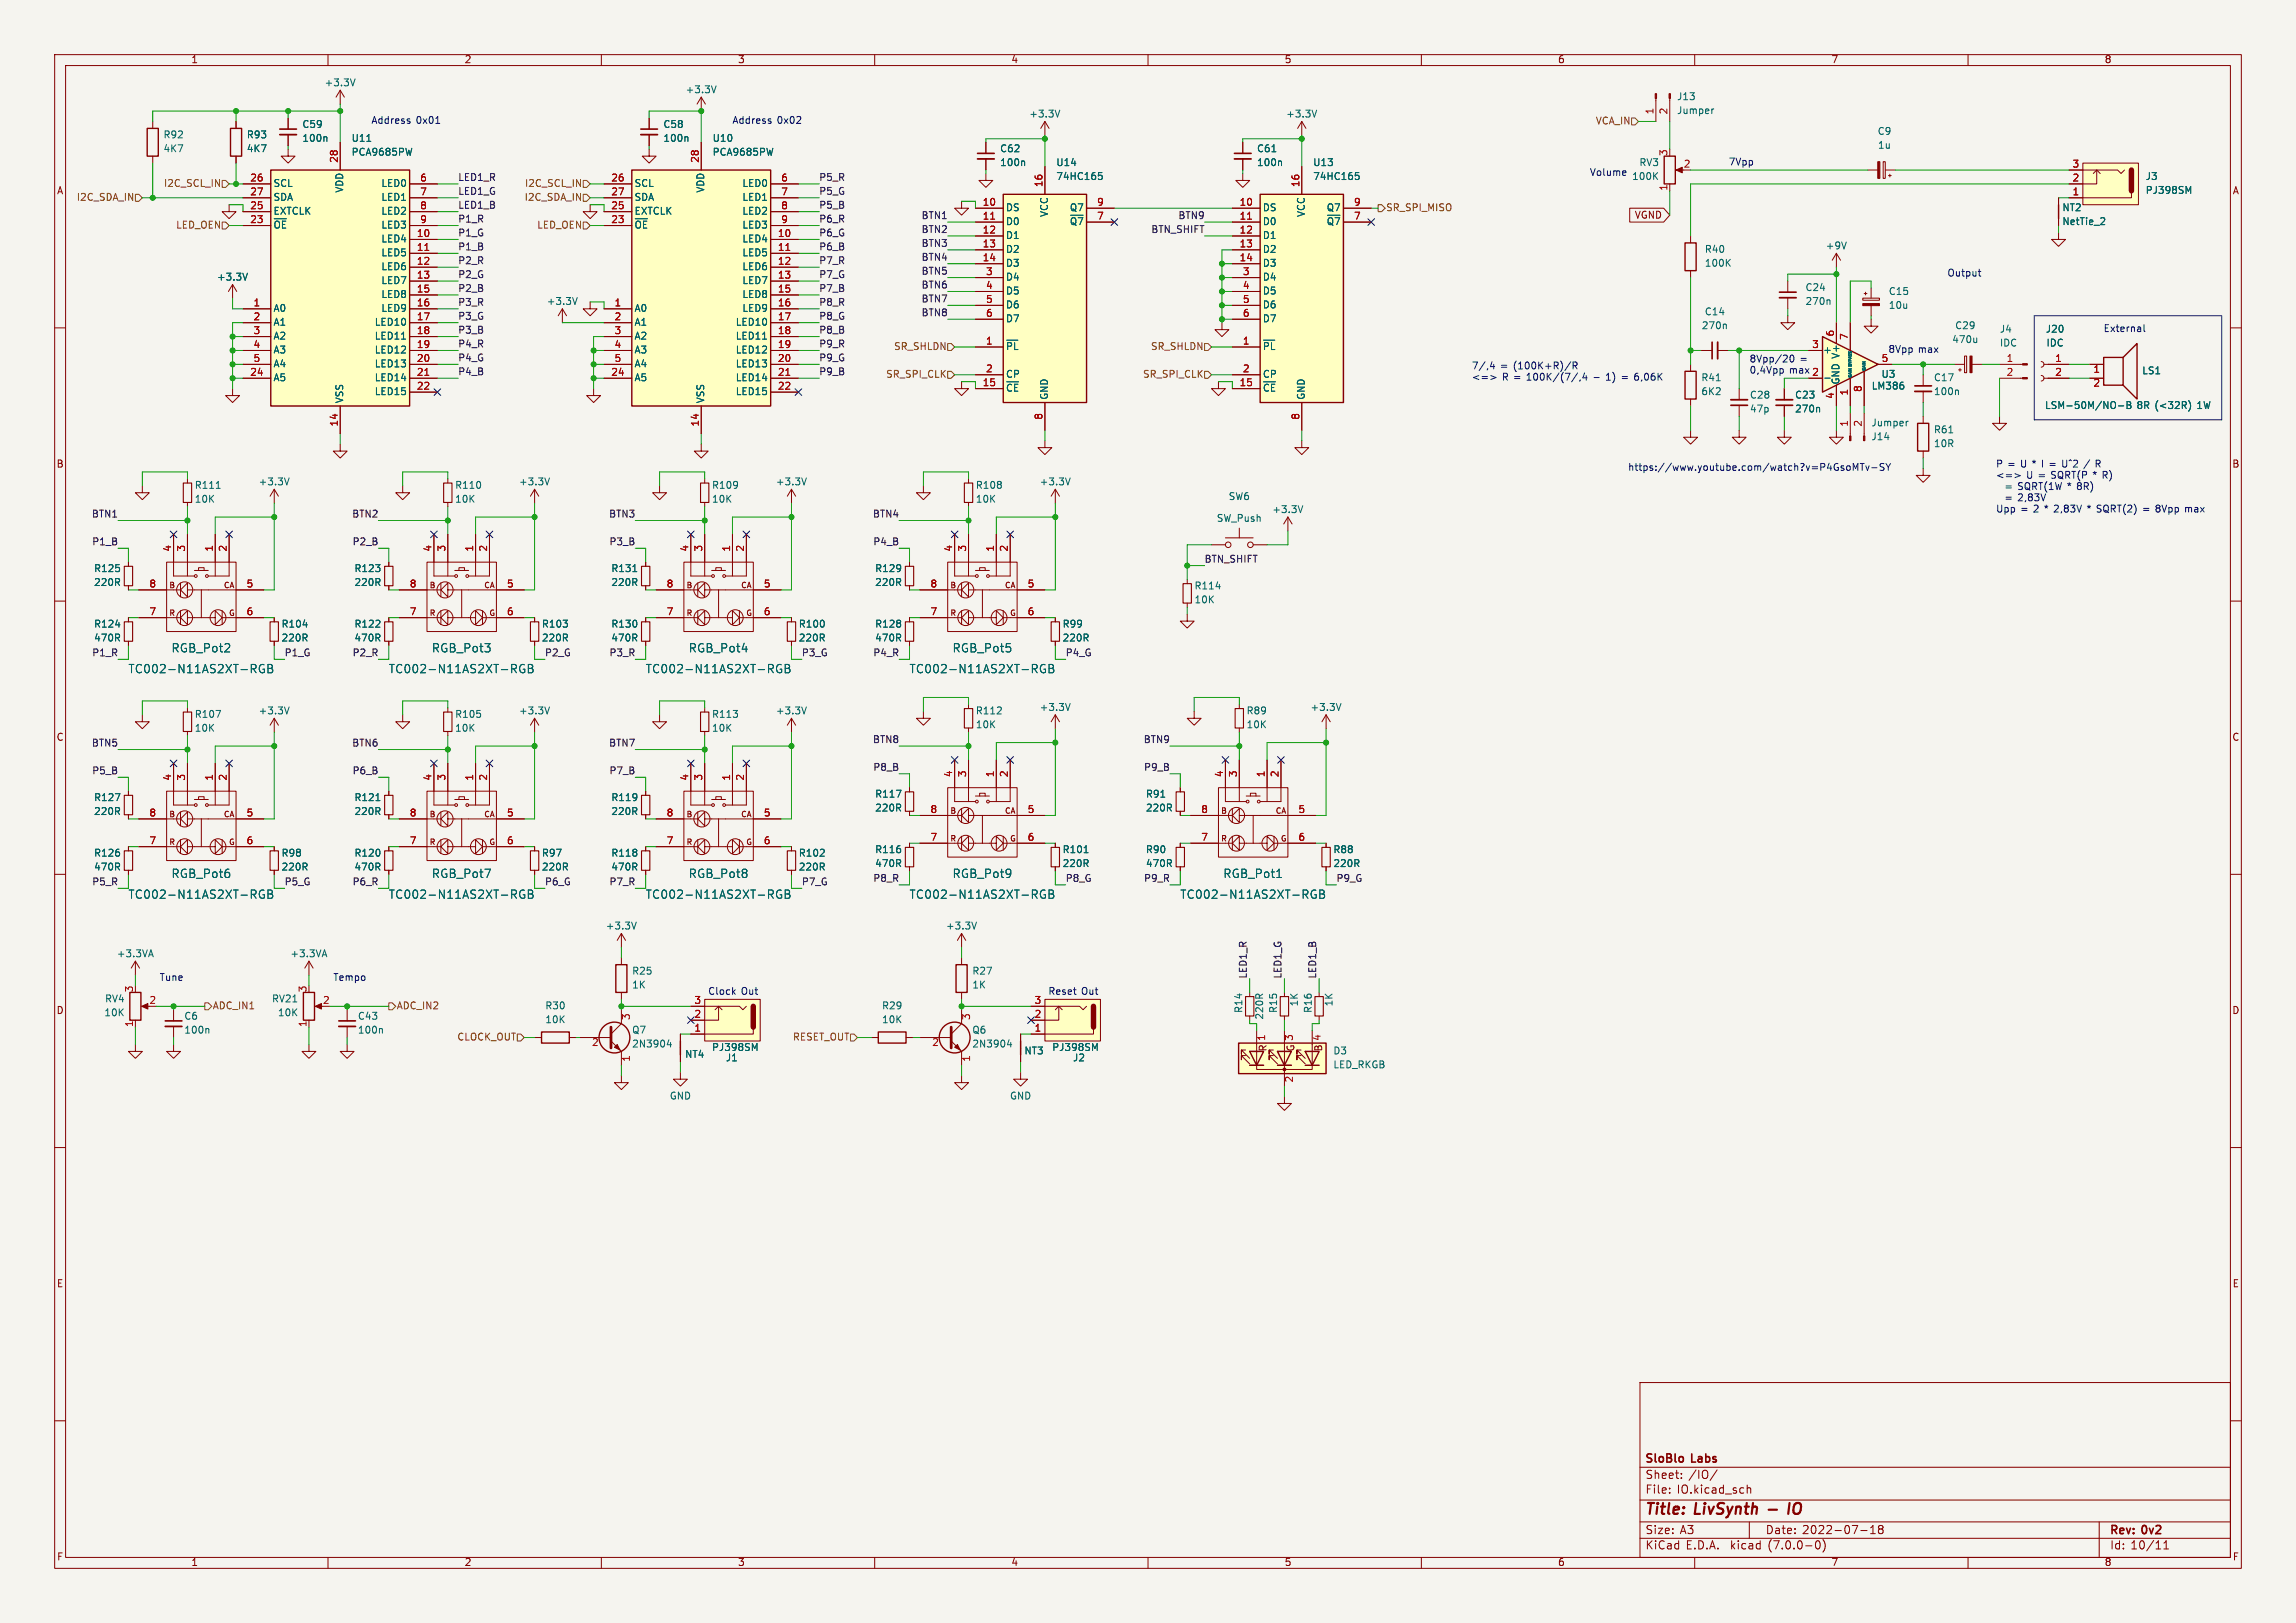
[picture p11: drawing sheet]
<svg xmlns="http://www.w3.org/2000/svg" width="420mm" height="297mm" viewBox="0 0 420 297" stroke-linecap="round" stroke-linejoin="round" font-family="sans-serif">
<defs><g id="words">
<g font-size="2.8" fill="#840000">
<text x="301" y="277.8">Title:</text>
<text x="310.1" y="277.8">LivSynth</text>
<text x="328.4" y="277.8">IO</text>
</g>
<g font-size="2.1" fill="#006464">
<text x="31.3" y="119.7">RGB_Pot2</text>
<text x="78.9" y="119.7">RGB_Pot3</text>
<text x="125.9" y="119.7">RGB_Pot4</text>
<text x="174.2" y="119.7">RGB_Pot5</text>
<text x="23.4" y="123.5">TC002-N11AS2XT-RGB</text>
<text x="71.1" y="123.5">TC002-N11AS2XT-RGB</text>
<text x="118.1" y="123.5">TC002-N11AS2XT-RGB</text>
<text x="166.3" y="123.5">TC002-N11AS2XT-RGB</text>
<text x="31.3" y="161">RGB_Pot6</text>
<text x="78.9" y="161">RGB_Pot7</text>
<text x="125.9" y="161">RGB_Pot8</text>
<text x="174.2" y="161">RGB_Pot9</text>
<text x="223.7" y="161">RGB_Pot1</text>
<text x="23.4" y="164.8">TC002-N11AS2XT-RGB</text>
<text x="71.1" y="164.8">TC002-N11AS2XT-RGB</text>
<text x="118.1" y="164.8">TC002-N11AS2XT-RGB</text>
<text x="166.3" y="164.8">TC002-N11AS2XT-RGB</text>
<text x="215.8" y="164.8">TC002-N11AS2XT-RGB</text>
</g>
<g font-size="2.1" fill="#840000">
<text x="301" y="268.1">SloBlo</text>
<text x="309.6" y="268.1">Labs</text>
<text x="301" y="273.6">File:</text>
<text x="301" y="270.9">Sheet:</text>
<text x="306.8" y="273.6">IO.kicad_sch</text>
<text x="308.9" y="270.9">/IO/</text>
<text x="301" y="281">Size:</text>
<text x="307.3" y="281">A3</text>
<text x="323" y="281">Date:</text>
<text x="329.7" y="281">2022-07-18</text>
<text x="386" y="281.2">Rev:</text>
<text x="392" y="281.2">0v2</text>
<text x="301" y="283.8">KiCad</text>
<text x="308.4" y="283.8">E.D.A.</text>
<text x="316.6" y="283.8">kicad</text>
<text x="323.6" y="283.8">(7.0.0-0)</text>
<text x="386" y="283.8">Id: 10/11</text>
</g>
<g font-size="1.8" fill="#840000">
<text x="35" y="11.8">1</text>
<text x="85" y="11.8">2</text>
<text x="135" y="11.8">3</text>
<text x="185" y="11.8">4</text>
<text x="235" y="11.8">5</text>
<text x="285" y="11.8">6</text>
<text x="335" y="11.8">7</text>
<text x="385" y="11.8">8</text>
<text x="10.4" y="35.8">A</text>
<text x="408.4" y="35.8">A</text>
<text x="298.9" y="40.3">VGND</text>
<text x="10.3" y="85.8">B</text>
<text x="408.3" y="85.8">B</text>
<text x="10.3" y="135.8">C</text>
<text x="408.3" y="135.8">C</text>
<text x="10.3" y="185.8">D</text>
<text x="408.3" y="185.8">D</text>
<text x="232" y="192.5" transform="rotate(-90 232 192.5)">R</text>
<text x="237.1" y="192.5" transform="rotate(-90 237.1 192.5)">G</text>
<text x="242.1" y="192.5" transform="rotate(-90 242.1 192.5)">B</text>
<text x="10.4" y="235.8">E</text>
<text x="408.3" y="235.8">E</text>
<text x="10.4" y="285.8">F</text>
<text x="35" y="286.8">1</text>
<text x="85" y="286.8">2</text>
<text x="135" y="286.8">3</text>
<text x="185" y="286.8">4</text>
<text x="235" y="286.8">5</text>
<text x="285" y="286.8">6</text>
<text x="335" y="286.8">7</text>
<text x="385" y="286.8">8</text>
<text x="408.4" y="285.8">F</text>
</g>
<g font-size="1.8" fill="#006464">
<text x="59.3" y="16.1">+3.3V</text>
<text x="125.4" y="17.3">+3.3V</text>
<text x="55.3" y="23.7">C59</text>
<text x="121.3" y="23.7">C58</text>
<text x="188.2" y="21.8">+3.3V</text>
<text x="235.2" y="21.8">+3.3V</text>
<text x="306.7" y="18.6">J13</text>
<text x="306.7" y="21.1">Jumper</text>
<text x="29.9" y="25.6">R92</text>
<text x="29.9" y="28.1">4K7</text>
<text x="45.1" y="25.6">R93</text>
<text x="45.1" y="28.1">4K7</text>
<text x="55.3" y="26.2">100n</text>
<text x="64.3" y="26.2">U11</text>
<text x="64.3" y="28.8">PCA9685PW</text>
<text x="121.3" y="26.2">100n</text>
<text x="130.3" y="26.2">U10</text>
<text x="130.3" y="28.8">PCA9685PW</text>
<text x="182.9" y="28.1">C62</text>
<text x="229.9" y="28.1">C61</text>
<text x="343.4" y="25">C9</text>
<text x="343.5" y="27.5">1u</text>
<text x="50" y="34.5">SCL</text>
<text x="63.1" y="35.4" transform="rotate(-90 63.1 35.4)">VDD</text>
<text x="69.6" y="34.5">LED0</text>
<text x="116.1" y="34.5">SCL</text>
<text x="129.1" y="35.4" transform="rotate(-90 129.1 35.4)">VDD</text>
<text x="135.7" y="34.5">LED0</text>
<text x="182.9" y="30.7">100n</text>
<text x="193.2" y="30.7">U14</text>
<text x="193.2" y="33.2">74HC165</text>
<text x="229.9" y="30.7">100n</text>
<text x="240.2" y="30.7">U13</text>
<text x="240.2" y="33.2">74HC165</text>
<text x="298.5" y="33.2">100K</text>
<text x="299.8" y="30.7">RV3</text>
<text x="392.4" y="33.2">J3</text>
<text x="392.4" y="35.8">PJ398SM</text>
<text x="50" y="39.6">EXTCLK</text>
<text x="50" y="37">SDA</text>
<text x="69.6" y="37">LED1</text>
<text x="69.6" y="39.6">LED2</text>
<text x="116.1" y="39.6">EXTCLK</text>
<text x="116.1" y="37">SDA</text>
<text x="135.7" y="37">LED1</text>
<text x="135.7" y="39.6">LED2</text>
<text x="184" y="38.9">DS</text>
<text x="184" y="41.5">D0</text>
<text x="192" y="39.8" transform="rotate(-90 192 39.8)">VCC</text>
<text x="195.6" y="38.9">Q7</text>
<text x="231" y="38.9">DS</text>
<text x="231" y="41.5">D0</text>
<text x="239" y="39.8" transform="rotate(-90 239 39.8)">VCC</text>
<text x="242.6" y="38.9">Q7</text>
<text x="377.2" y="38.9">NT2</text>
<text x="377.2" y="41.5">NetTie_2</text>
<text x="50" y="42.7">~{OE}</text>
<text x="69.6" y="44.6">LED4</text>
<text x="69.6" y="47.2">LED5</text>
<text x="69.6" y="42.1">LED3</text>
<text x="116.1" y="42.7">~{OE}</text>
<text x="135.7" y="44.6">LED4</text>
<text x="135.7" y="47.2">LED5</text>
<text x="135.7" y="42.1">LED3</text>
<text x="184" y="44">D1</text>
<text x="184" y="46.5">D2</text>
<text x="195.6" y="42.1">~{Q7}</text>
<text x="231" y="44">D1</text>
<text x="231" y="46.5">D2</text>
<text x="242.6" y="42.1">~{Q7}</text>
<text x="311.8" y="46.5">R40</text>
<text x="333.9" y="45.9">+9V</text>
<text x="39.6" y="51.6">+3.3V</text>
<text x="69.6" y="49.7">LED6</text>
<text x="69.6" y="52.3">LED7</text>
<text x="135.7" y="49.7">LED6</text>
<text x="135.7" y="52.3">LED7</text>
<text x="184" y="49.1">D3</text>
<text x="184" y="51.6">D4</text>
<text x="231" y="49.1">D3</text>
<text x="231" y="51.6">D4</text>
<text x="311.8" y="49.1">100K</text>
<text x="330.2" y="53.5">C24</text>
<text x="50" y="57.3">A0</text>
<text x="50" y="59.9">A1</text>
<text x="68.4" y="59.9">LED10</text>
<text x="69.6" y="54.8">LED8</text>
<text x="69.6" y="57.3">LED9</text>
<text x="100" y="56.1">+3.3V</text>
<text x="116.1" y="57.3">A0</text>
<text x="116.1" y="59.9">A1</text>
<text x="134.5" y="59.9">LED10</text>
<text x="135.7" y="54.8">LED8</text>
<text x="135.7" y="57.3">LED9</text>
<text x="184" y="54.2">D5</text>
<text x="184" y="56.7">D6</text>
<text x="184" y="59.2">D7</text>
<text x="231" y="54.2">D5</text>
<text x="231" y="56.7">D6</text>
<text x="231" y="59.2">D7</text>
<text x="311.8" y="58">C14</text>
<text x="330.2" y="56.1">270n</text>
<text x="345.4" y="54.3">C15</text>
<text x="345.4" y="56.8">10u</text>
<text x="50" y="62.4">A2</text>
<text x="50" y="65">A3</text>
<text x="68.4" y="62.4">LED11</text>
<text x="68.4" y="65">LED12</text>
<text x="116.1" y="62.4">A2</text>
<text x="116.1" y="65">A3</text>
<text x="134.5" y="62.4">LED11</text>
<text x="134.5" y="65">LED12</text>
<text x="184" y="64.9">~{PL}</text>
<text x="231" y="64.9">~{PL}</text>
<text x="311.2" y="60.5">270n</text>
<text x="333.5" y="65">+</text>
<text x="357" y="63.1">470u</text>
<text x="357.6" y="60.5">C29</text>
<text x="365.8" y="61.2">J4</text>
<text x="365.8" y="63.7">IDC</text>
<text x="374.2" y="61.2">J20</text>
<text x="374.3" y="63.7">IDC</text>
<text x="50" y="70">A5</text>
<text x="50" y="67.5">A4</text>
<text x="68.4" y="67.5">LED13</text>
<text x="68.4" y="70">LED14</text>
<text x="116.1" y="70">A5</text>
<text x="116.1" y="67.5">A4</text>
<text x="134.5" y="67.5">LED13</text>
<text x="134.5" y="70">LED14</text>
<text x="184" y="69.4">CP</text>
<text x="231" y="69.4">CP</text>
<text x="311.2" y="70">R41</text>
<text x="336.7" y="70.4" transform="rotate(-90 336.7 70.4)">GND V+</text>
<text x="342.3" y="71.6">LM386</text>
<text x="344.1" y="69.4">U3</text>
<text x="353.7" y="70">C17</text>
<text x="391.8" y="68.8">LS1</text>
<text x="63.1" y="73.8" transform="rotate(-90 63.1 73.8)">VSS</text>
<text x="68.4" y="72.6">LED15</text>
<text x="129.1" y="73.8" transform="rotate(-90 129.1 73.8)">VSS</text>
<text x="134.5" y="72.6">LED15</text>
<text x="184" y="72.6">~{CE}</text>
<text x="192" y="73.2" transform="rotate(-90 192 73.2)">GND</text>
<text x="231" y="72.6">~{CE}</text>
<text x="239" y="73.2" transform="rotate(-90 239 73.2)">GND</text>
<text x="311.2" y="72.6">6K2</text>
<text x="320" y="73.2">C28</text>
<text x="320" y="75.8">47p</text>
<text x="328.3" y="73.2">C23</text>
<text x="328.3" y="75.8">270n</text>
<text x="353.7" y="72.6">100n</text>
<text x="374" y="75.1">LSM-50M/NO-B</text>
<text x="390.9" y="75.1">8R (&lt;32R)</text>
<text x="402.1" y="75.1">1W</text>
<text x="342.3" y="80.8">J14</text>
<text x="342.3" y="78.3">Jumper</text>
<text x="353.7" y="79.6">R61</text>
<text x="353.7" y="82.1">10R</text>
<text x="35.6" y="89.7">R111</text>
<text x="47.3" y="89.1">+3.3V</text>
<text x="83.2" y="89.7">R110</text>
<text x="94.9" y="89.1">+3.3V</text>
<text x="130.2" y="89.7">R109</text>
<text x="141.9" y="89.1">+3.3V</text>
<text x="178.4" y="89.7">R108</text>
<text x="190.1" y="89.1">+3.3V</text>
<text x="35.6" y="92.3">10K</text>
<text x="83.2" y="92.3">10K</text>
<text x="130.2" y="92.3">10K</text>
<text x="178.4" y="92.3">10K</text>
<text x="222.5" y="95.8">SW_Push</text>
<text x="224.7" y="91.8">SW6</text>
<text x="232.7" y="94.2">+3.3V</text>
<text x="17.2" y="105">R125</text>
<text x="17.2" y="107.5">220R</text>
<text x="64.8" y="105">R123</text>
<text x="64.8" y="107.5">220R</text>
<text x="111.8" y="105">R131</text>
<text x="111.8" y="107.5">220R</text>
<text x="160" y="105">R129</text>
<text x="160" y="107.5">220R</text>
<text x="218.4" y="108.1">R114</text>
<text x="218.4" y="110.7">10K</text>
<text x="17.2" y="115.1">R124</text>
<text x="17.2" y="117.7">470R</text>
<text x="51.4" y="115.1">R104</text>
<text x="51.4" y="117.7">220R</text>
<text x="64.8" y="115.1">R122</text>
<text x="64.8" y="117.7">470R</text>
<text x="99.1" y="115.1">R103</text>
<text x="99.1" y="117.7">220R</text>
<text x="111.8" y="115.1">R130</text>
<text x="111.8" y="117.7">470R</text>
<text x="146.1" y="115.1">R100</text>
<text x="146.1" y="117.7">220R</text>
<text x="160" y="115.1">R128</text>
<text x="160" y="117.7">470R</text>
<text x="194.3" y="115.1">R99</text>
<text x="194.3" y="117.7">220R</text>
<text x="35.6" y="131.6">R107</text>
<text x="47.3" y="131">+3.3V</text>
<text x="83.2" y="131.6">R105</text>
<text x="94.9" y="131">+3.3V</text>
<text x="130.2" y="131.6">R113</text>
<text x="141.9" y="131">+3.3V</text>
<text x="178.4" y="131">R112</text>
<text x="190.1" y="130.4">+3.3V</text>
<text x="228" y="131">R89</text>
<text x="239.7" y="130.4">+3.3V</text>
<text x="35.6" y="134.2">10K</text>
<text x="83.2" y="134.2">10K</text>
<text x="130.2" y="134.2">10K</text>
<text x="178.4" y="133.5">10K</text>
<text x="228" y="133.5">10K</text>
<text x="17.2" y="146.9">R127</text>
<text x="17.2" y="149.4">220R</text>
<text x="64.8" y="146.9">R121</text>
<text x="64.8" y="149.4">220R</text>
<text x="111.8" y="146.9">R119</text>
<text x="111.8" y="149.4">220R</text>
<text x="160" y="146.2">R117</text>
<text x="160" y="148.8">220R</text>
<text x="209.6" y="146.2">R91</text>
<text x="209.6" y="148.8">220R</text>
<text x="17.2" y="157">R126</text>
<text x="17.2" y="159.6">470R</text>
<text x="51.4" y="157">R98</text>
<text x="51.4" y="159.6">220R</text>
<text x="64.8" y="157">R120</text>
<text x="64.8" y="159.6">470R</text>
<text x="99.1" y="157">R97</text>
<text x="99.1" y="159.6">220R</text>
<text x="111.8" y="157">R118</text>
<text x="111.8" y="159.6">470R</text>
<text x="146.1" y="157">R102</text>
<text x="146.1" y="159.6">220R</text>
<text x="160" y="156.4">R116</text>
<text x="160" y="158.9">470R</text>
<text x="194.3" y="156.4">R101</text>
<text x="194.3" y="158.9">220R</text>
<text x="209.6" y="156.4">R90</text>
<text x="209.6" y="158.9">470R</text>
<text x="243.8" y="156.4">R88</text>
<text x="243.8" y="158.9">220R</text>
<text x="110.8" y="170.4">+3.3V</text>
<text x="173" y="170.4">+3.3V</text>
<text x="21.3" y="175.5">+3.3VA</text>
<text x="53.1" y="175.5">+3.3VA</text>
<text x="115.6" y="178.6">R25</text>
<text x="177.8" y="178.6">R27</text>
<text x="19.2" y="183.7">RV4</text>
<text x="49.7" y="183.7">RV21</text>
<text x="99.7" y="185">R30</text>
<text x="115.6" y="181.2">1K</text>
<text x="161.3" y="185">R29</text>
<text x="177.8" y="181.2">1K</text>
<text x="227.5" y="185.4" transform="rotate(-90 227.5 185.4)">R14</text>
<text x="233.9" y="185.4" transform="rotate(-90 233.9 185.4)">R15</text>
<text x="237.7" y="184.2" transform="rotate(-90 237.7 184.2)">1K</text>
<text x="240.2" y="185.4" transform="rotate(-90 240.2 185.4)">R16</text>
<text x="244" y="184.2" transform="rotate(-90 244 184.2)">1K</text>
<text x="19" y="186.2">10K</text>
<text x="33.7" y="186.9">C6</text>
<text x="33.7" y="189.4">100n</text>
<text x="50.8" y="186.2">10K</text>
<text x="65.4" y="186.9">C43</text>
<text x="65.4" y="189.4">100n</text>
<text x="99.7" y="187.5">10K</text>
<text x="115.6" y="189.4">Q7</text>
<text x="115.6" y="192">2N3904</text>
<text x="161.3" y="187.5">10K</text>
<text x="177.8" y="189.4">Q6</text>
<text x="177.8" y="192">2N3904</text>
<text x="231.3" y="186.6" transform="rotate(-90 231.3 186.6)">220R</text>
<text x="125.3" y="193.9">NT4</text>
<text x="130.2" y="192.6">PJ398SM</text>
<text x="132.7" y="194.5">J1</text>
<text x="187.3" y="193.2">NT3</text>
<text x="192.4" y="192.6">PJ398SM</text>
<text x="196.2" y="194.5">J2</text>
<text x="243.8" y="193.2">D3</text>
<text x="243.8" y="195.8">LED_RKGB</text>
<text x="122.5" y="201.5">GND</text>
<text x="184.7" y="201.5">GND</text>
</g>
<g font-size="1.8" fill="#0000c2">
<text x="67.9" y="22.9">Address</text>
<text x="76.2" y="22.9">0x01</text>
<text x="134" y="22.9">Address</text>
<text x="142.2" y="22.9">0x02</text>
<text x="290.8" y="32.4">Volume</text>
<text x="316.2" y="30.5">7Vpp</text>
<text x="356.2" y="50.8">Output</text>
<text x="345.4" y="64.8">8Vpp</text>
<text x="350.9" y="64.8">max</text>
<text x="384.8" y="61">External</text>
<text x="269.2" y="67.8">7/,4</text>
<text x="269.2" y="69.8">&lt;=&gt;</text>
<text x="274.5" y="67.8">=</text>
<text x="274.8" y="69.8">R =</text>
<text x="276.9" y="67.8">(100K+R)/R</text>
<text x="279.5" y="69.8">100K/(7/,4</text>
<text x="291.8" y="69.8">-</text>
<text x="294.2" y="69.8">1)</text>
<text x="297.2" y="69.8">=</text>
<text x="299.7" y="69.8">6,06K</text>
<text x="320" y="66.5">8Vpp/20</text>
<text x="320" y="68.6">0,4Vpp</text>
<text x="327.3" y="68.6">max 2</text>
<text x="329.3" y="66.5">=</text>
<text x="297.8" y="86.4">https://www.youtube.com/watch?v=P4GsoMTv-SY</text>
<text x="365.1" y="85.8">P =</text>
<text x="365.1" y="87.8">&lt;=&gt;</text>
<text x="366.9" y="89.9">=</text>
<text x="369.4" y="89.9">SQRT(1W * 8R)</text>
<text x="369.7" y="85.8">U * I =</text>
<text x="370.7" y="87.8">U =</text>
<text x="375.4" y="87.8">SQRT(P * R)</text>
<text x="377.8" y="85.8">U^2 /</text>
<text x="384.2" y="85.8">R</text>
<text x="365.1" y="94">Upp</text>
<text x="366.9" y="91.9">=</text>
<text x="369.4" y="91.9">2,83V</text>
<text x="369.6" y="94">=</text>
<text x="372.1" y="94">2 * 2,83V</text>
<text x="382.3" y="94">* SQRT(2)</text>
<text x="395.2" y="94">8Vpp</text>
<text x="400.6" y="94">max</text>
<text x="29.2" y="179.7">Tune</text>
<text x="61" y="179.7">Tempo</text>
<text x="129.5" y="182.2">Clock</text>
<text x="135.6" y="182.2">Out</text>
<text x="191.8" y="182.2">Reset</text>
<text x="197.9" y="182.2">Out</text>
</g>
<g font-size="1.8" fill="#725600">
<text x="291.8" y="23.1">VCA_IN</text>
<text x="29.9" y="34.5">I2C_SCL_IN</text>
<text x="95.9" y="34.5">I2C_SCL_IN</text>
<text x="13.9" y="37">I2C_SDA_IN</text>
<text x="95.8" y="37">I2C_SDA_IN</text>
<text x="253.6" y="38.9">SR_SPI_MISO</text>
<text x="32.1" y="42.1">LED_OEN</text>
<text x="98.1" y="42.1">LED_OEN</text>
<text x="163.4" y="64.3">SR_SHLDN</text>
<text x="210.4" y="64.3">SR_SHLDN</text>
<text x="162" y="69.4">SR_SPI_CLK</text>
<text x="209" y="69.4">SR_SPI_CLK</text>
<text x="38.9" y="185">ADC_IN1</text>
<text x="72.6" y="185">ADC_IN2</text>
<text x="83.5" y="190.7">CLOCK_OUT</text>
<text x="144.9" y="190.7">RESET_OUT</text>
</g>
<g font-size="1.8" fill="#a90000">
<text x="302.6" y="21" transform="rotate(-90 302.6 21)">1</text>
<text x="305.2" y="21" transform="rotate(-90 305.2 21)">2</text>
<text x="62" y="29.8" transform="rotate(-90 62 29.8)">28</text>
<text x="128" y="29.8" transform="rotate(-90 128 29.8)">28</text>
<text x="305.2" y="28.6" transform="rotate(-90 305.2 28.6)">3</text>
<text x="45.7" y="33.4">26</text>
<text x="45.7" y="35.9">27</text>
<text x="76.8" y="33.4">6</text>
<text x="76.8" y="35.9">7</text>
<text x="111.8" y="33.4">26</text>
<text x="111.8" y="35.9">27</text>
<text x="142.8" y="33.4">6</text>
<text x="142.8" y="35.9">7</text>
<text x="190.9" y="34.3" transform="rotate(-90 190.9 34.3)">16</text>
<text x="237.9" y="34.3" transform="rotate(-90 237.9 34.3)">16</text>
<text x="305.2" y="35" transform="rotate(-90 305.2 35)">1</text>
<text x="307.9" y="30.9">2</text>
<text x="379.1" y="35.9">1</text>
<text x="379.1" y="33.4">2</text>
<text x="379.1" y="30.9">3</text>
<text x="45.7" y="41">23</text>
<text x="45.7" y="38.5">25</text>
<text x="76.8" y="38.5">8</text>
<text x="76.8" y="41">9</text>
<text x="111.8" y="41">23</text>
<text x="111.8" y="38.5">25</text>
<text x="142.8" y="38.5">8</text>
<text x="142.8" y="41">9</text>
<text x="179.7" y="37.8">10</text>
<text x="179.7" y="40.4">11</text>
<text x="200.6" y="40.4">7</text>
<text x="200.6" y="37.8">9</text>
<text x="226.7" y="37.8">10</text>
<text x="226.7" y="40.4">11</text>
<text x="247.6" y="40.4">7</text>
<text x="247.6" y="37.8">9</text>
<text x="76.2" y="43.6">10</text>
<text x="76.2" y="46.1">11</text>
<text x="142.2" y="43.6">10</text>
<text x="142.2" y="46.1">11</text>
<text x="179.7" y="42.9">12</text>
<text x="179.7" y="45.5">13</text>
<text x="226.7" y="42.9">12</text>
<text x="226.7" y="45.5">13</text>
<text x="76.2" y="48.6">12</text>
<text x="76.2" y="51.2">13</text>
<text x="76.2" y="53.7">15</text>
<text x="142.2" y="48.6">12</text>
<text x="142.2" y="51.2">13</text>
<text x="142.2" y="53.7">15</text>
<text x="179.7" y="48">14</text>
<text x="180.3" y="50.5">3</text>
<text x="180.3" y="53.1">4</text>
<text x="226.7" y="48">14</text>
<text x="227.3" y="50.5">3</text>
<text x="227.3" y="53.1">4</text>
<text x="46.3" y="56.3">1</text>
<text x="46.3" y="58.8">2</text>
<text x="76.2" y="56.3">16</text>
<text x="76.2" y="58.8">17</text>
<text x="112.4" y="56.3">1</text>
<text x="112.4" y="58.8">2</text>
<text x="142.2" y="56.3">16</text>
<text x="142.2" y="58.8">17</text>
<text x="180.3" y="55.6">5</text>
<text x="180.3" y="58.2">6</text>
<text x="227.3" y="55.6">5</text>
<text x="227.3" y="58.2">6</text>
<text x="46.3" y="61.3">3</text>
<text x="46.3" y="63.9">4</text>
<text x="76.2" y="61.3">18</text>
<text x="76.2" y="63.9">19</text>
<text x="112.4" y="61.3">3</text>
<text x="112.4" y="63.9">4</text>
<text x="142.2" y="61.3">18</text>
<text x="142.2" y="63.9">19</text>
<text x="180.3" y="63.2">1</text>
<text x="227.3" y="63.2">1</text>
<text x="331.4" y="63.9">3</text>
<text x="335.7" y="61.6" transform="rotate(-90 335.7 61.6)">6</text>
<text x="338.2" y="62.3" transform="rotate(-90 338.2 62.3)">7</text>
<text x="45.7" y="69">24</text>
<text x="46.3" y="66.4">5</text>
<text x="76.2" y="66.4">20</text>
<text x="76.2" y="69">21</text>
<text x="76.2" y="71.5">22</text>
<text x="111.8" y="69">24</text>
<text x="112.4" y="66.4">5</text>
<text x="142.2" y="66.4">20</text>
<text x="142.2" y="69">21</text>
<text x="142.2" y="71.5">22</text>
<text x="179.7" y="70.9">15</text>
<text x="180.3" y="68.3">2</text>
<text x="226.7" y="70.9">15</text>
<text x="227.3" y="68.3">2</text>
<text x="331.4" y="69">2</text>
<text x="340.7" y="71.8" transform="rotate(-90 340.7 71.8)">8</text>
<text x="344.1" y="66.4">5</text>
<text x="367" y="66.4">1</text>
<text x="367" y="69">2</text>
<text x="375.9" y="66.4">1</text>
<text x="375.9" y="69">2</text>
<text x="382.9" y="68.6">1</text>
<text x="382.9" y="71.1">2</text>
<text x="190.9" y="76.9" transform="rotate(-90 190.9 76.9)">8</text>
<text x="237.9" y="76.9" transform="rotate(-90 237.9 76.9)">8</text>
<text x="335.7" y="73.1" transform="rotate(-90 335.7 73.1)">4</text>
<text x="338.2" y="72.4" transform="rotate(-90 338.2 72.4)">1</text>
<text x="62" y="78.1" transform="rotate(-90 62 78.1)">14</text>
<text x="128" y="78.1" transform="rotate(-90 128 78.1)">14</text>
<text x="338.2" y="78.1" transform="rotate(-90 338.2 78.1)">1</text>
<text x="340.7" y="78.1" transform="rotate(-90 340.7 78.1)">2</text>
<text x="31.5" y="101" transform="rotate(-90 31.5 101)">4</text>
<text x="34" y="101" transform="rotate(-90 34 101)">3</text>
<text x="39.1" y="101" transform="rotate(-90 39.1 101)">1</text>
<text x="41.7" y="101" transform="rotate(-90 41.7 101)">2</text>
<text x="79.1" y="101" transform="rotate(-90 79.1 101)">4</text>
<text x="81.7" y="101" transform="rotate(-90 81.7 101)">3</text>
<text x="86.7" y="101" transform="rotate(-90 86.7 101)">1</text>
<text x="89.3" y="101" transform="rotate(-90 89.3 101)">2</text>
<text x="126.1" y="101" transform="rotate(-90 126.1 101)">4</text>
<text x="128.7" y="101" transform="rotate(-90 128.7 101)">3</text>
<text x="133.7" y="101" transform="rotate(-90 133.7 101)">1</text>
<text x="136.3" y="101" transform="rotate(-90 136.3 101)">2</text>
<text x="174.4" y="101" transform="rotate(-90 174.4 101)">4</text>
<text x="176.9" y="101" transform="rotate(-90 176.9 101)">3</text>
<text x="182" y="101" transform="rotate(-90 182 101)">1</text>
<text x="184.5" y="101" transform="rotate(-90 184.5 101)">2</text>
<text x="27.3" y="107.7">8</text>
<text x="45.1" y="107.7">5</text>
<text x="74.9" y="107.7">8</text>
<text x="92.7" y="107.7">5</text>
<text x="121.9" y="107.7">8</text>
<text x="139.7" y="107.7">5</text>
<text x="170.1" y="107.7">8</text>
<text x="187.9" y="107.7">5</text>
<text x="27.3" y="112.8">7</text>
<text x="45.1" y="112.8">6</text>
<text x="74.9" y="112.8">7</text>
<text x="92.7" y="112.8">6</text>
<text x="121.9" y="112.8">7</text>
<text x="139.7" y="112.8">6</text>
<text x="170.1" y="112.8">7</text>
<text x="187.9" y="112.8">6</text>
<text x="31.5" y="142.9" transform="rotate(-90 31.5 142.9)">4</text>
<text x="34" y="142.9" transform="rotate(-90 34 142.9)">3</text>
<text x="39.1" y="142.9" transform="rotate(-90 39.1 142.9)">1</text>
<text x="41.7" y="142.9" transform="rotate(-90 41.7 142.9)">2</text>
<text x="79.1" y="142.9" transform="rotate(-90 79.1 142.9)">4</text>
<text x="81.7" y="142.9" transform="rotate(-90 81.7 142.9)">3</text>
<text x="86.7" y="142.9" transform="rotate(-90 86.7 142.9)">1</text>
<text x="89.3" y="142.9" transform="rotate(-90 89.3 142.9)">2</text>
<text x="126.1" y="142.9" transform="rotate(-90 126.1 142.9)">4</text>
<text x="128.7" y="142.9" transform="rotate(-90 128.7 142.9)">3</text>
<text x="133.7" y="142.9" transform="rotate(-90 133.7 142.9)">1</text>
<text x="136.3" y="142.9" transform="rotate(-90 136.3 142.9)">2</text>
<text x="174.4" y="142.3" transform="rotate(-90 174.4 142.3)">4</text>
<text x="176.9" y="142.3" transform="rotate(-90 176.9 142.3)">3</text>
<text x="182" y="142.3" transform="rotate(-90 182 142.3)">1</text>
<text x="184.5" y="142.3" transform="rotate(-90 184.5 142.3)">2</text>
<text x="223.9" y="142.3" transform="rotate(-90 223.9 142.3)">4</text>
<text x="226.4" y="142.3" transform="rotate(-90 226.4 142.3)">3</text>
<text x="231.5" y="142.3" transform="rotate(-90 231.5 142.3)">1</text>
<text x="234.1" y="142.3" transform="rotate(-90 234.1 142.3)">2</text>
<text x="27.3" y="149.6">8</text>
<text x="45.1" y="149.6">5</text>
<text x="74.9" y="149.6">8</text>
<text x="92.7" y="149.6">5</text>
<text x="121.9" y="149.6">8</text>
<text x="139.7" y="149.6">5</text>
<text x="170.1" y="149">8</text>
<text x="187.9" y="149">5</text>
<text x="219.7" y="149">8</text>
<text x="237.5" y="149">5</text>
<text x="27.3" y="154.7">7</text>
<text x="45.1" y="154.7">6</text>
<text x="74.9" y="154.7">7</text>
<text x="92.7" y="154.7">6</text>
<text x="121.9" y="154.7">7</text>
<text x="139.7" y="154.7">6</text>
<text x="170.1" y="154.1">7</text>
<text x="187.9" y="154.1">6</text>
<text x="219.7" y="154.1">7</text>
<text x="237.5" y="154.1">6</text>
<text x="24.5" y="181.6" transform="rotate(-90 24.5 181.6)">3</text>
<text x="27.3" y="183.9">2</text>
<text x="56.3" y="181.6" transform="rotate(-90 56.3 181.6)">3</text>
<text x="59" y="183.9">2</text>
<text x="127" y="183.9">3</text>
<text x="189.2" y="183.9">3</text>
<text x="24.5" y="188" transform="rotate(-90 24.5 188)">1</text>
<text x="56.3" y="188" transform="rotate(-90 56.3 188)">1</text>
<text x="108.2" y="191.8">2</text>
<text x="115.6" y="186.7" transform="rotate(-90 115.6 186.7)">3</text>
<text x="127" y="189">1</text>
<text x="127" y="186.4">2</text>
<text x="170.5" y="191.8">2</text>
<text x="177.8" y="186.7" transform="rotate(-90 177.8 186.7)">3</text>
<text x="189.2" y="189">1</text>
<text x="189.2" y="186.4">2</text>
<text x="231.8" y="190.5" transform="rotate(-90 231.8 190.5)">1</text>
<text x="236.9" y="190.5" transform="rotate(-90 236.9 190.5)">3</text>
<text x="241.9" y="190.5" transform="rotate(-90 241.9 190.5)">4</text>
<text x="115.6" y="194.3" transform="rotate(-90 115.6 194.3)">1</text>
<text x="177.8" y="194.3" transform="rotate(-90 177.8 194.3)">1</text>
<text x="236.9" y="198.2" transform="rotate(-90 236.9 198.2)">2</text>
</g>
<g font-size="1.8" fill="#0f0f0f">
<text x="83.8" y="35.8">LED1_G</text>
<text x="83.8" y="33.3">LED1_R</text>
<text x="149.9" y="35.8">P5_G</text>
<text x="149.9" y="33.3">P5_R</text>
<text x="83.8" y="38.4">LED1_B</text>
<text x="83.8" y="40.9">P1_R</text>
<text x="149.9" y="40.9">P6_R</text>
<text x="149.9" y="38.4">P5_B</text>
<text x="168.5" y="40.3">BTN1</text>
<text x="215.4" y="40.3">BTN9</text>
<text x="83.8" y="46">P1_B</text>
<text x="83.8" y="43.5">P1_G</text>
<text x="149.9" y="43.5">P6_G</text>
<text x="149.9" y="46">P6_B</text>
<text x="168.5" y="47.9">BTN4</text>
<text x="168.5" y="42.8">BTN2</text>
<text x="168.5" y="45.4">BTN3</text>
<text x="210.5" y="42.8">BTN_SHIFT</text>
<text x="83.8" y="53.6">P2_B</text>
<text x="83.8" y="48.5">P2_R</text>
<text x="83.8" y="51.1">P2_G</text>
<text x="149.9" y="51.1">P7_G</text>
<text x="149.9" y="48.5">P7_R</text>
<text x="149.9" y="53.6">P7_B</text>
<text x="168.5" y="53">BTN6</text>
<text x="168.5" y="50.5">BTN5</text>
<text x="83.8" y="56.2">P3_R</text>
<text x="83.8" y="58.7">P3_G</text>
<text x="149.9" y="58.7">P8_G</text>
<text x="149.9" y="56.2">P8_R</text>
<text x="168.5" y="58.1">BTN8</text>
<text x="168.5" y="55.5">BTN7</text>
<text x="83.8" y="61.2">P3_B</text>
<text x="83.8" y="63.8">P4_R</text>
<text x="149.9" y="61.2">P8_B</text>
<text x="149.9" y="63.8">P9_R</text>
<text x="83.8" y="68.9">P4_B</text>
<text x="83.8" y="66.3">P4_G</text>
<text x="149.9" y="68.9">P9_B</text>
<text x="149.9" y="66.3">P9_G</text>
<text x="16.7" y="94.9">BTN1</text>
<text x="64.3" y="94.9">BTN2</text>
<text x="111.3" y="94.9">BTN3</text>
<text x="159.6" y="94.9">BTN4</text>
<text x="16.7" y="100">P1_B</text>
<text x="64.4" y="100">P2_B</text>
<text x="111.4" y="100">P3_B</text>
<text x="159.6" y="100">P4_B</text>
<text x="220.3" y="103.2">BTN_SHIFT</text>
<text x="16.7" y="120.3">P1_R</text>
<text x="52.1" y="120.3">P1_G</text>
<text x="64.4" y="120.3">P2_R</text>
<text x="99.7" y="120.3">P2_G</text>
<text x="111.4" y="120.3">P3_R</text>
<text x="146.7" y="120.3">P3_G</text>
<text x="159.6" y="120.3">P4_R</text>
<text x="194.9" y="120.3">P4_G</text>
<text x="16.7" y="136.8">BTN5</text>
<text x="64.3" y="136.8">BTN6</text>
<text x="111.3" y="136.8">BTN7</text>
<text x="159.6" y="136.2">BTN8</text>
<text x="209.1" y="136.2">BTN9</text>
<text x="16.7" y="141.9">P5_B</text>
<text x="64.4" y="141.9">P6_B</text>
<text x="111.4" y="141.9">P7_B</text>
<text x="159.6" y="141.3">P8_B</text>
<text x="209.2" y="141.3">P9_B</text>
<text x="159.6" y="161.6">P8_R</text>
<text x="194.9" y="161.6">P8_G</text>
<text x="209.2" y="161.6">P9_R</text>
<text x="244.5" y="161.6">P9_G</text>
<text x="16.7" y="162.2">P5_R</text>
<text x="52.1" y="162.2">P5_G</text>
<text x="64.4" y="162.2">P6_R</text>
<text x="99.7" y="162.2">P6_G</text>
<text x="111.4" y="162.2">P7_R</text>
<text x="146.7" y="162.2">P7_G</text>
<text x="228.3" y="179.1" transform="rotate(-90 228.3 179.1)">LED1_R</text>
<text x="234.6" y="179.1" transform="rotate(-90 234.6 179.1)">LED1_G</text>
<text x="241" y="179.1" transform="rotate(-90 241 179.1)">LED1_B</text>
</g>
<g font-size="1.4" fill="#840000">
<text x="30.9" y="107.9">B</text>
<text x="40.9" y="107.9">CA</text>
<text x="78.5" y="107.9">B</text>
<text x="88.5" y="107.9">CA</text>
<text x="125.5" y="107.9">B</text>
<text x="135.5" y="107.9">CA</text>
<text x="173.8" y="107.9">B</text>
<text x="183.8" y="107.9">CA</text>
<text x="30.9" y="113">R</text>
<text x="41.8" y="113">G</text>
<text x="78.5" y="113">R</text>
<text x="89.4" y="113">G</text>
<text x="125.5" y="113">R</text>
<text x="136.4" y="113">G</text>
<text x="173.8" y="113">R</text>
<text x="184.7" y="113">G</text>
<text x="30.9" y="149.8">B</text>
<text x="40.9" y="149.8">CA</text>
<text x="78.5" y="149.8">B</text>
<text x="88.5" y="149.8">CA</text>
<text x="125.5" y="149.8">B</text>
<text x="135.5" y="149.8">CA</text>
<text x="173.8" y="149.2">B</text>
<text x="183.8" y="149.2">CA</text>
<text x="223.3" y="149.2">B</text>
<text x="233.3" y="149.2">CA</text>
<text x="30.9" y="154.9">R</text>
<text x="41.8" y="154.9">G</text>
<text x="78.5" y="154.9">R</text>
<text x="89.4" y="154.9">G</text>
<text x="125.5" y="154.9">R</text>
<text x="136.4" y="154.9">G</text>
<text x="173.8" y="154.2">R</text>
<text x="184.7" y="154.2">G</text>
<text x="223.3" y="154.2">R</text>
<text x="234.2" y="154.2">G</text>
</g>
<g font-size=".7" fill="#006464">
<text x="338.9" y="69.1" transform="rotate(-90 338.9 69.1)">GAINBYPASS</text>
<text x="341.4" y="67.8" transform="rotate(-90 341.4 67.8)">GAIN</text>
</g>
</g></defs>
<path d="M0 0h420v297h-420z" fill="#f5f4ef" stroke="#f5f4ef" stroke-width=".18"/>
<g fill="none" stroke="#840000" stroke-width=".18">
<path d="M10 10h400v277h-400zM12 12h396v273h-396zM60 10v2M110 10v2M160 10v2M210 10v2M260 10v2M310 10v2M360 10v2M27.9 22.2v1.3M27.9 28.6v1.2M41.9 37.5v1.2h1.3l-1.3 1.3-1.3-1.3h1.3"/>
<path d="M43.2 22.2v1.3M43.2 28.6v1.2M44.4 38.7h5.1M44.4 33.7h5.1M44.4 36.2h5.1M52.7 27.3v1.3h1.3l-1.3 1.2-1.3-1.2h1.3M52.7 21.6v2M52.7 24.6v2.1M62.2 26v5.1M74.9 38.7h5.1M74.9 33.7h5.1M74.9 36.2h5.1"/>
<path d="M376.6 36.2v5.1M378.5 31.1h8.8l.7 .7 .6-.7M381 29.8h10.2v7.7h-10.2zM382.9 31.8l.6-.7 .7 .7M383.5 31.1v2.6h-5M389.9 34.9v1.3h-11.4M10 60h2M42.5 52.1l-.7 1.2M42.5 52.1v2.5M42.5 52.1l.8 1.2M44.4 56.5h5.1M44.4 59.1h5.1"/>
<path d="M44.4 41.3h5.1M74.9 56.5h5.1M74.9 43.8h5.1M74.9 46.4h5.1M74.9 48.9h5.1M74.9 51.4h5.1M74.9 54h5.1M74.9 59.1h5.1M74.9 41.3h5.1M102.9 56.5l-.8 1.3M102.9 56.5v2.6M102.9 56.5l.7 1.3"/>
<path d="M107.9 55.2v1.3h1.3l-1.3 1.3-1.2-1.3h1.2M340.7 54.6h3.1v.3h-3.1zM341 53.7h.5M341.2 53.5v.5M342.3 52.7v1.9M342.3 55.9v1.9M376.6 42.5v1.3h1.2l-1.2 1.3-1.3-1.3h1.3M408 60h2M44.4 66.7h5.1M44.4 69.2h5.1M44.4 61.6h5.1M44.4 64.1h5.1"/>
<path d="M62.2 74.3v5.1M74.9 66.7h5.1M74.9 69.2h5.1M74.9 61.6h5.1M74.9 64.1h5.1M74.9 71.8h5.1M108.6 71.1v1.3h1.3l-1.3 1.3-1.3-1.3h1.3M175.9 69.9v1.2h1.3l-1.3 1.3-1.3-1.3h1.3M338.5 75.6v4.2M341 75.6v4.2M351.8 68.6v2M351.8 71.6v2.1"/>
<path d="M351.8 76.2v1.3M357.5 66.7h1.9M358.3 67.7h.5M358.5 67.4v.5M359.4 65.2h.3v3h-.3zM360.7 66.7h1.9M365.8 76.2v1.3h1.2l-1.2 1.2-1.3-1.2h1.3M365.8 66.7h4.2M365.8 69.2h4.2M373.4 68.7l.3 .2 .2 .3-.1 .4-.4 .1M373.4 66.2l.3 .1 .2 .3-.1 .4-.4 .2M373.9 66.7h4.6"/>
<path d="M373.9 69.2h4.6M382.3 66.7h2.5M382.3 69.2h2.5M79.4 97.8v7.6h3.8M81.9 87.6v.8M81.9 91.9v.8M81.9 97.8v7.6M87 97.8v7.6M89.5 97.8v7.6h-3.8M97.8 89.5l-.8 1.3M97.8 89.5v2.6M97.8 89.5l.8 1.3"/>
<path d="M120.6 88.9v1.3h1.3l-1.3 1.2-1.2-1.2h1.2M126.4 97.8v7.6h3.8M128.3 81.3v1.3h1.2l-1.2 1.2-1.3-1.2h1.3M128.9 87.6v.8M128.9 91.9v.8M128.9 97.8v7.6M134 97.8v7.6M136.5 97.8v7.6h-3.8M144.8 89.5v2.6M144.8 89.5l-.8 1.3M144.8 89.5l.7 1.3M168.9 88.9v1.3h1.3l-1.3 1.2-1.3-1.2h1.3"/>
<path d="M351.8 85.7v1.3h1.3l-1.3 1.3-1.3-1.3h1.3M351.8 82.6v1.2M10 110h2M73 113h7.6M73 108h7.6M78.1 102.9h12.7v12.7h-12.7zM80.6 106.7v2.5M80.6 111.8v2.5M81.9 113v1.3l-1.3-1.3 1.3-1.2v1.2h5.1v-1.2l1.3 1.2-1.3 1.3v-1.3M81.9 108v1.2l-1.3-1.2 1.3-1.3v1.3h14M83.2 104.4h2.5M83.9 104.4v-.5h1.1v.5"/>
<path d="M84.5 108v5M88.3 113h1.2M88.3 111.8v2.5M90.8 113h5.1M118.1 102.9v.7M118.1 107.2v.8M120 113h7.6M120 108h7.6M125.1 102.9h12.7v12.7h-12.7zM127.6 106.7v2.5M127.6 111.8v2.5M128.9 113v1.3l-1.3-1.3 1.3-1.2v1.2h5.1v-1.2l1.3 1.2-1.3 1.3v-1.3"/>
<path d="M128.9 108v1.2l-1.3-1.2 1.3-1.3v1.3h14M130.2 104.4h2.5M130.9 104.4v-.5h1.1v.5M131.4 108v5M135.3 113h1.2M135.3 111.8v2.5M137.8 113h5.1M144.8 113v.8M144.8 117.3v.8M166.4 102.9v.7M166.4 107.2v.8M166.4 113v.8"/>
<path d="M166.4 117.3v.8M408 110h2M120.6 130.8v1.3h1.3l-1.3 1.3-1.2-1.3h1.2M128.9 129.5v.8M128.9 133.9v.7M144.8 131.4l-.8 1.3M144.8 131.4v2.6M144.8 131.4l.7 1.3M168.9 130.2v1.2h1.3l-1.3 1.3-1.3-1.3h1.3M174.6 139.1v7.6h3.8M177.2 128.9v.8M177.2 133.2v.8"/>
<path d="M177.2 139.1v7.6M182.2 139.1v7.6M184.8 139.1v7.6h-3.8M193 130.8l-.7 1.3M193 130.8v2.6M193 130.8l.8 1.3M218.4 130.2v1.2h1.3l-1.3 1.3-1.2-1.3h1.2M224.2 139.1v7.6h3.8M226.7 128.9v.8M226.7 133.2v.8M226.7 139.1v7.6M231.8 139.1v7.6"/>
<path d="M234.3 139.1v7.6h-3.8M242.6 130.8l-.8 1.3M242.6 130.8v2.6M242.6 130.8l.7 1.3M10 160h2M50.2 154.9v.8M50.2 159.3v.7M71.1 154.9v.8M71.1 159.3v.7M166.4 144.1v.8M166.4 148.5v.7M168.3 154.3h7.6"/>
<path d="M168.3 149.2h7.6M173.4 144.1h12.7v12.7h-12.7zM175.9 148v2.5M175.9 153v2.6M177.2 154.3v1.3l-1.3-1.3 1.3-1.3v1.3h5v-1.3l1.3 1.3-1.3 1.3v-1.3M177.2 149.2v1.3l-1.3-1.3 1.3-1.2v1.2h13.9M178.4 145.7h2.6M179.2 145.7v-.5h1v.5M179.7 149.2v5.1M183.5 154.3h1.3M183.5 153v2.6M186.1 154.3h5"/>
<path d="M193 154.3v.8M193 158.6v.8M215.9 144.1v.8M215.9 148.5v.7M217.8 154.3h7.6M217.8 149.2h7.6M222.9 144.1h12.7v12.7h-12.7zM225.4 148v2.5M225.4 153v2.6M226.7 154.3v1.3l-1.3-1.3 1.3-1.3v1.3h5.1v-1.3l1.2 1.3-1.2 1.3v-1.3M226.7 149.2v1.3l-1.3-1.3 1.3-1.2v1.2h14M228 145.7h2.5"/>
<path d="M228.7 145.7v-.5h1v.5M229.2 149.2v5.1M233 154.3h1.3M233 153v2.6M235.6 154.3h5.1M408 160h2M24.8 175.9v2.5M24.8 175.9l-.8 1.3M24.8 175.9l.7 1.3M56.5 175.9v2.5M56.5 175.9l-.7 1.3M56.5 175.9l.8 1.3"/>
<path d="M24.8 191.1v1.3h1.2l-1.2 1.3-1.3-1.3h1.3M24.8 186.7v1.3M26.3 184.2h1M31.7 191.1v1.3h1.3l-1.3 1.3-1.2-1.3h1.2M31.7 184.8v2M31.7 187.8v2.1M56.5 191.1v1.3h1.3l-1.3 1.3-1.3-1.3h1.3M56.5 186.7v1.3M58 184.2h1.1M63.5 191.1v1.3h1.3l-1.3 1.3-1.3-1.3h1.3M63.5 184.8v2M63.5 187.8v2.1"/>
<path d="M113.7 196.9v1.2h1.2l-1.2 1.3-1.3-1.3h1.3M124.5 196.2v1.3h1.2l-1.2 1.3-1.3-1.3h1.3M168.3 189.9h5.7M174 190.5l1.9 1.9v2.5M175.9 196.9v1.2h1.3l-1.3 1.3-1.3-1.3h1.3M175.9 184.8v2.5l-1.9 1.9M186.7 196.2v1.3h1.3l-1.3 1.3-1.3-1.3h1.3M186.7 189.2v5.1M188.6 184.2h8.9l.6 .6 .7-.6M191.1 182.9h10.2v7.6h-10.2zM193 184.8l.7-.6 .6 .6M193.7 184.2v2.5h-5.1"/>
<path d="M200 188v1.2h-11.4M10 210h2M408 210h2M10 260h2M300 253h108v32h-108zM408 260h2M300 278.5h108M300 274.5h108M300 268.5h108M305.4 273.1v.2M305.4 272.3v.2M307.6 270.4v.2"/>
<path d="M307.6 269.6v.2M314.1 269l-1.3 1.9M319.6 271.8v1.5M319.6 272.4l.2-.1h.4v1M320 278.5v3M342.2 279.6l.4-.4v1.5M343.9 279.8l-.3 .3 .1 .4 .2 .2h.3l.3-.3-.1-.5-.2-.1M343.9 279.8l-.3-.3 .3-.3h.3l.3 .2-.3 .4M343.9 279.8h.3M384 278.5v6.5M60 285v2M110 285v2"/>
<path d="M160 285v2M210 285v2M260 285v2M300 281.5h108M310 285v2M332.3 282h.1a.8 .8 0 0 1 .6 .7 .8 .8 0 0 1-.6 .8 1 1 0 0 1-.1-1.5zM333.5 281.8a1.74 1.74 0 0 1-.1 2.2M340.4 280.1h1.1M342.2 280.7h.8M360 285v2M395.8 283.5h.9M395.8 282.4l.4-.4v1.5"/>
<circle cx="81.4" cy="107.9" r="1.47"/>
<circle cx="81.4" cy="113" r="1.45"/>
<circle cx="83.4" cy="105.4" r=".25"/>
<circle cx="85.5" cy="105.4" r=".25"/>
<circle cx="87.5" cy="113" r="1.45"/>
<circle cx="128.4" cy="107.9" r="1.47"/>
<circle cx="128.4" cy="113" r="1.45"/>
<circle cx="130.4" cy="105.4" r=".25"/>
<circle cx="132.5" cy="105.4" r=".25"/>
<circle cx="134.5" cy="113" r="1.45"/>
<circle cx="176.7" cy="149.2" r="1.47"/>
<circle cx="176.7" cy="154.3" r="1.45"/>
<circle cx="178.7" cy="146.7" r=".25"/>
<circle cx="180.7" cy="146.7" r=".25"/>
<circle cx="182.8" cy="154.3" r="1.45"/>
<circle cx="226.2" cy="149.2" r="1.47"/>
<circle cx="226.2" cy="154.3" r="1.45"/>
<circle cx="228.2" cy="146.7" r=".25"/>
<circle cx="230.3" cy="146.7" r=".25"/>
<circle cx="232.3" cy="154.3" r="1.45"/>
</g>
<path d="M323.5 276.3h1.5M327.4 275l-.3 2" fill="none" stroke="#840000" stroke-width=".4"/>
<g fill="none" stroke="#006464" stroke-width=".18">
<path d="M59.6 25l.2 .2v.7M67.1 25.9h.7M75.3 27.1l-.3 1.3M384.9 39.9l.1 .2-.1 .3-.7 .7h.8M400.3 35l.4-.9v1.3M45.3 50l-.5 1.3M50.3 40.9a.42 .42 0 0 1 .4-.4 .42 .42 0 0 1 .4 .4M52.3 40.5h-.6v1.2M105.6 54.4l-.4 1.3M73.5 62.1h.7M349 77.1l-.3 .1M358.1 71.4l.1 .2v.6"/>
<path d="M361.6 61.9v.8M361.6 62.6l-.2 .1M387.5 74.3h1M389.1 73.5h.4l.3 .2-.3 .4 .3 .1v.3l-.2 .3h-.5zM389.1 74.1h.4M400.3 73.3a1.46 1.46 0 0 1 0 1.9M100.5 87.5l-.4 1.2M147.5 87.5l-.4 1.2M115.8 104.6h.7M95.9 121.7a.75 .75 0 0 0-.9 .5 .75 .75 0 0 0 .6 .9l.4-.1v-.5h-.3M96.6 121.6h.6l.2 .1v.3l-.2 .3a.41 .41 0 0 1 .3 .4 .41 .41 0 0 1-.3 .4h-.6zM96.6 122.3h.6"/>
<path d="M142.9 121.7a.75 .75 0 0 0-.9 .5 .75 .75 0 0 0 .5 .9l.5-.1v-.5h-.3M143.6 121.6h.5l.3 .1v.3l-.3 .3a.41 .41 0 0 1 .4 .4 .41 .41 0 0 1-.3 .4h-.6zM143.6 122.3h.5M147.5 129.4l-.4 1.2M195.8 128.7l-.5 1.3M245.3 128.7l-.4 1.3M198.3 156h.7M27.3 174.7h.6M27.6 173.8l.4 1.3M59.1 174.7h.6M59.4 173.8l.4 1.3M191.2 162.9a.75 .75 0 0 0-.9 .6 .75 .75 0 0 0 .5 .9l.4-.2v-.5h-.2"/>
<path d="M191.9 162.9h.5l.2 .1 .1 .3-.3 .3a.41 .41 0 0 1 .4 .4 .41 .41 0 0 1-.3 .4h-.6zM191.9 163.6h.5M233.6 160.6h.8M240.7 162.9a.75 .75 0 0 0-.9 .6 .75 .75 0 0 0 .5 .9l.5-.2v-.5h-.3M241.4 162.9h.5l.3 .1v.3l-.3 .3a.41 .41 0 0 1 .4 .4 .41 .41 0 0 1-.3 .4h-.6zM241.4 163.6h.5M38 188.2l.2 .2v.7M69.8 188.2l.2 .2v.7M184.6 190.3l-.3 .9h.8M184.9 190.8v.8M200.3 191.9l.4-.9v1.2"/>
</g>
<g fill="#840000" stroke="#840000" stroke-width=".18">
<path d="M25.9 184.2l1.2-.6v1.1z"/>
<path d="M57.7 184.2l1.1-.6v1.1z"/>
<path d="M174.6 191.6l.5-.5 .5 1.1z"/>
<path d="M340.9 79.8h.2v.8h-.2z"/>
<path d="M338.3 79.8h.3v.8h-.3z"/>
<path d="M360.3 65.2h.4v3h-.4z"/>
<path d="M370 69.1h.8v.2h-.8z"/>
<path d="M370 66.5h.8v.3h-.8z"/>
<path d="M340.7 55.5h3.1v.4h-3.1z"/>
</g>
<g fill="none" stroke="#840000" stroke-width=".25">
<path d="M26.9 23.5h2.1v5.1h-2.1zM42.2 23.5h2v5.1h-2zM49.5 31.1h25.4v43.2h-25.4zM376.6 37.5v2.5M350.8 77.5h2v5.1h-2zM384.8 65.4h3.6v5.1h-3.6zM388.4 65.4l2.5-2.5v10.1l-2.5-2.5M23.7 181.6h2.1v5.1h-2.1zM55.5 181.6h2v5.1h-2zM186.7 190.5v2.5"/>
<circle cx="174.6" cy="189.9" r="2.82"/>
</g>
<path d="M51.2 24.6h3M350.3 71.6h3M30.2 187.8h3.1M62 187.8h3" fill="none" stroke="#840000" stroke-width=".33"/>
<path d="M51.2 23.6h3M350.3 70.6h3M30.2 186.8h3.1M62 186.8h3" fill="none" stroke="#840000" stroke-width=".3"/>
<g fill="none" stroke="#840000" stroke-width=".2">
<path d="M81.2 88.4h1.5v3.5h-1.5zM128.1 88.4h1.6v3.5h-1.6zM117.3 103.6h1.6v3.6h-1.6zM144 113.8h1.5v3.5h-1.5zM165.6 103.6h1.5v3.6h-1.5zM165.6 113.8h1.5v3.5h-1.5zM128.1 130.3h1.6v3.6h-1.6zM176.4 129.7h1.5v3.5h-1.5zM225.9 129.7h1.6v3.5h-1.6zM49.4 155.7h1.5v3.6h-1.5zM70.4 155.7h1.5v3.6h-1.5zM165.6 144.9h1.5v3.6h-1.5z"/>
<path d="M192.3 155.1h1.5v3.5h-1.5zM215.1 144.9h1.6v3.6h-1.6z"/>
</g>
<path d="M174 188v3.8" fill="none" stroke="#840000" stroke-width=".51"/>
<g fill="#ffffc2" stroke="#ffffc2" stroke-width=".18">
<path d="M191.1 182.9h10.2v7.6h-10.2z"/>
<path d="M49.5 31.1h25.4v43.2h-25.4z"/>
<path d="M381 29.8h10.2v7.7h-10.2z"/>
</g>
<path d="M389.9 31.1v3.8M200 184.2v3.8" fill="none" stroke="#840000" stroke-width=".99"/>
<path d="M77.7 45.8h.7M77.7 68.7h.7" fill="none" stroke="#a90000" stroke-width=".18"/>
<path d="M333.4 61.6l10.1 5.1-10.1 5.1z" fill="#ffffc2"/>
<g fill="none" stroke="#840000" stroke-width=".25">
<path d="M115.6 31.1h25.4v43.2h-25.4zM183.5 35.6h15.3v38.1h-15.3zM230.5 35.6h15.2v38.1h-15.2zM304.4 28.6h2.1v5.1h-2.1zM308.2 44.5h2.1v5h-2.1zM308.2 67.9h2.1v5.1h-2.1zM333.4 61.6l10.1 5.1-10.1 5.1zM112.6 176.5h2.1v5.1h-2.1zM174.9 176.5h2v5.1h-2zM99.1 188.8h5v2.1h-5zM124.5 190.5v2.5M160.7 188.8h5v2.1h-5z"/>
<path d="M226.6 190.9h16v5.6h-16zM228.6 192.4h2.5l-1.2 2.5zM228.6 194.9h2.5M233.7 192.4h2.5l-1.3 2.5zM233.7 194.9h2.5M238.8 192.4h2.5l-1.3 2.5zM238.8 194.9h2.5"/>
<circle cx="112.4" cy="189.9" r="2.82"/>
</g>
<g fill="none" stroke="#840000" stroke-width=".18">
<path d="M62.2 16.5l-.7 1.3M62.2 16.5v2.6M62.2 16.5l.8 1.3M128.3 17.8v2.5M128.3 17.8l-.8 1.3M128.3 17.8l.7 1.3M302.9 18v4.2M305.4 18v4.2M43.2 22.2v1.3M43.2 28.6v1.2M44.4 38.7h5.1M44.4 33.7h5.1"/>
<path d="M44.4 36.2h5.1M52.7 21.6v2M52.7 24.6v2.1M62.2 26v5.1M74.9 38.7h5.1M74.9 33.7h5.1M74.9 36.2h5.1M107.9 37.5v1.2h1.3l-1.3 1.3-1.2-1.3h1.2M110.5 38.7h5.1M110.5 33.7h5.1M110.5 36.2h5.1M118.7 27.3v1.3h1.3l-1.3 1.2-1.2-1.2h1.2"/>
<path d="M118.7 21.6v2M118.7 24.6v2.1M128.3 26v5.1M141 38.7h5M141 33.7h5M141 36.2h5M175.9 36.8v1.3h1.3l-1.3 1.3-1.3-1.3h1.3M178.4 38.1h5.1M180.3 31.8v1.2h1.3l-1.3 1.3-1.2-1.3h1.2M180.3 26v2.1M180.3 29.1v2M191.1 22.2v2.6"/>
<path d="M191.1 30.5v5.1M191.1 22.2l-.7 1.3M191.1 22.2l.8 1.3M198.8 38.1h5M225.4 38.1h5.1M227.3 31.8v1.2h1.3l-1.3 1.3-1.2-1.3h1.2M227.3 26v2.1M227.3 29.1v2M238.1 22.2l-.7 1.3M238.1 22.2v2.6M238.1 30.5v5.1M238.1 22.2l.8 1.3"/>
<path d="M245.7 38.1h5.1M298.1 38.1h6.2l1.1 1.3-1.1 1.2h-6.2zM305.4 33.7v1.2M307 31.1h1M341.6 31.1h1.9M344.5 29.6h.4v3h-.4zM344.9 31.1h1.8M345.4 32.1h.5M345.7 31.9v.5M376.6 36.2v5.1M378.5 33.7h2.5M378.5 36.2h2.5"/>
<path d="M378.5 31.1h2.5M44.4 56.5h5.1M44.4 59.1h5.1M44.4 41.3h5.1M74.9 56.5h5.1M74.9 43.8h5.1M74.9 46.4h5.1M74.9 48.9h5.1M74.9 51.4h5.1M74.9 54h5.1M74.9 59.1h5.1M74.9 41.3h5.1"/>
<path d="M110.5 56.5h5.1M110.5 59.1h5.1M110.5 41.3h5.1M141 56.5h5M141 43.8h5M141 46.4h5M141 48.9h5M141 51.4h5M141 54h5M141 59.1h5M141 41.3h5M178.4 40.6h5.1"/>
<path d="M178.4 43.2h5.1M178.4 45.7h5.1M178.4 48.3h5.1M178.4 50.8h5.1M178.4 53.3h5.1M178.4 55.9h5.1M178.4 58.4h5.1M198.8 40.6h5M223.5 59.1v1.2h1.3l-1.3 1.3-1.3-1.3h1.3M225.4 40.6h5.1M225.4 43.2h5.1M225.4 45.7h5.1"/>
<path d="M225.4 48.3h5.1M225.4 50.8h5.1M225.4 53.3h5.1M225.4 55.9h5.1M225.4 58.4h5.1M245.7 40.6h5.1M309.2 43.2v1.3M309.2 49.5v1.3M327 57.8v1.3h1.3l-1.3 1.2-1.2-1.2h1.2M327 51.4v2.1M327 54.5v2M335.9 46.4v2.5"/>
<path d="M335.9 59.1v3.8M335.9 46.4l-.7 1.2M335.9 46.4l.8 1.2M338.5 59.1v5M342.3 58.4v1.3h1.2l-1.2 1.3-1.3-1.3h1.3M42.5 71.1v1.3h1.3l-1.3 1.3-1.2-1.3h1.2M44.4 69.2h5.1M44.4 64.1h5.1M44.4 66.7h5.1M44.4 61.6h5.1M62.2 74.3v5.1M74.9 69.2h5.1"/>
<path d="M74.9 64.1h5.1M74.9 66.7h5.1M74.9 61.6h5.1M74.9 71.8h5.1M110.5 69.2h5.1M110.5 64.1h5.1M110.5 66.7h5.1M110.5 61.6h5.1M128.3 74.3v5.1M141 69.2h5M141 64.1h5M141 66.7h5"/>
<path d="M141 61.6h5M141 71.8h5M178.4 63.5h5.1M178.4 71.1h5.1M178.4 68.6h5.1M191.1 73.7v5M222.9 69.9v1.2h1.3l-1.3 1.3-1.3-1.3h1.3M225.4 63.5h5.1M225.4 71.1h5.1M225.4 68.6h5.1M238.1 73.7v5M309.2 78.7v1.3h1.3l-1.3 1.3-1.2-1.3h1.2"/>
<path d="M309.2 66.7v1.2M309.2 73v1.3M311.1 64.1h2.1M314.2 64.1h2M318.1 78.7v1.3h1.3l-1.3 1.3-1.2-1.3h1.2M318.1 71.1v2.1M318.1 74.2v2M326.4 78.7v1.3h1.3l-1.3 1.3-1.3-1.3h1.3M326.4 71.1v2.1M326.4 74.2v2M330.8 69.2h2.6M330.8 64.1h2.6"/>
<path d="M335.9 78.7v1.3h1.3l-1.3 1.3-1.3-1.3h1.3M335.9 70.5v3.8M338.5 69.2v5.1M341 67.9v6.4M343.5 66.7h2.6M374.6 69.2h3.9M374.6 66.7h3.9M382.3 69.2h2.5M382.3 66.7h2.5M26 88.9v1.3h1.3l-1.3 1.2-1.2-1.2h1.2M31.7 97.8v7.6h3.9M34.3 87.6v.8"/>
<path d="M34.3 91.9v.8M34.3 97.8v7.6M39.4 97.8v7.6M41.9 97.8v7.6h-3.8M50.2 89.5l-.8 1.3M50.2 89.5v2.6M50.2 89.5l.7 1.3M62.2 81.3v1.3h1.3l-1.3 1.2-1.2-1.2h1.2M73.7 88.9v1.3h1.2l-1.2 1.2-1.3-1.2h1.3M79.4 97.8v5.1M81.9 97.8v5.1M87 97.8v5.1"/>
<path d="M89.5 97.8v5.1M126.4 97.8v5.1M128.9 97.8v5.1M134 97.8v5.1M136.5 97.8v5.1M174.6 97.8v7.6h3.8M177.2 87.6v.8M177.2 91.9v.8M177.2 97.8v7.6M182.2 97.8v7.6M184.8 97.8v7.6h-3.8M191.1 80.6v1.3h1.3l-1.3 1.3-1.2-1.3h1.2"/>
<path d="M193 89.5l-.7 1.3M193 89.5v2.6M193 89.5l.8 1.3M221.6 99.7h2.6M224.2 98.4h5M226.7 96.6v1.8M229.2 99.7h2.6M235.6 94.6l-.8 1.3M235.6 94.6v2.6M235.6 94.6l.7 1.3M238.1 80.6v1.3h1.3l-1.3 1.3-1.2-1.3h1.2M23.5 102.9v.7"/>
<path d="M23.5 107.2v.8M23.5 113v.8M23.5 117.3v.8M25.4 113h7.6M25.4 108h7.6M30.5 102.9h12.7v12.7h-12.7zM33 106.7v2.5M33 111.8v2.5M34.3 113v1.3l-1.3-1.3 1.3-1.2v1.2h5.1v-1.2l1.2 1.2-1.2 1.3v-1.3M34.3 108v1.2l-1.3-1.2 1.3-1.3v1.3h14M35.6 104.4h2.5M36.3 104.4v-.5h1v.5"/>
<path d="M36.8 108v5M40.6 113h1.3M40.6 111.8v2.5M43.2 113h5.1M50.2 113v.8M50.2 117.3v.8M71.1 102.9v.7M71.1 107.2v.8M71.1 113v.8M71.1 117.3v.8M73 113h5.1M73 108h5.1"/>
<path d="M90.8 113h5.1M90.8 108h5.1M97.8 113v.8M97.8 117.3v.8M118.1 102.9v.7M118.1 107.2v.8M118.1 113v.8M118.1 117.3v.8M120 113h5.1M120 108h5.1M137.8 113h5.1M137.8 108h5.1"/>
<path d="M144.8 113v.8M144.8 117.3v.8M166.4 102.9v.7M166.4 107.2v.8M166.4 113v.8M166.4 117.3v.8M168.3 113h7.6M168.3 108h7.6M173.4 102.9h12.7v12.7h-12.7zM175.9 106.7v2.5M175.9 111.8v2.5M177.2 113v1.3l-1.3-1.3 1.3-1.2v1.2h5v-1.2l1.3 1.2-1.3 1.3v-1.3"/>
<path d="M177.2 108v1.2l-1.3-1.2 1.3-1.3v1.3h13.9M178.4 104.4h2.6M179.2 104.4v-.5h1v.5M179.7 108v5M183.5 113h1.3M183.5 111.8v2.5M186.1 113h5M193 113v.8M193 117.3v.8M217.2 112.4v1.3h1.2l-1.2 1.2-1.3-1.2h1.3M217.2 106v.8M217.2 110.4v.7"/>
<path d="M26 130.8v1.3h1.3l-1.3 1.3-1.2-1.3h1.2M31.7 139.7v7.6h3.9M34.3 129.5v.8M34.3 133.9v.7M34.3 139.7v7.6M39.4 139.7v7.6M41.9 139.7v7.6h-3.8M50.2 131.4v2.6M50.2 131.4l-.8 1.3M50.2 131.4l.7 1.3M73.7 130.8v1.3h1.2l-1.2 1.3-1.3-1.3h1.3M79.4 139.7v7.6h3.8"/>
<path d="M81.9 129.5v.8M81.9 133.9v.7M81.9 139.7v7.6M87 139.7v7.6M89.5 139.7v7.6h-3.8M97.8 131.4v2.6M97.8 131.4l-.8 1.3M97.8 131.4l.8 1.3M126.4 139.7v7.6h3.8M128.9 139.7v7.6M134 139.7v7.6M136.5 139.7v7.6h-3.8"/>
<path d="M174.6 139.1v5M177.2 139.1v5M182.2 139.1v5M184.8 139.1v5M224.2 139.1v5M226.7 139.1v5M231.8 139.1v5M234.3 139.1v5M23.5 144.8v.7M23.5 149.1v.8M23.5 154.9v.8M23.5 159.3v.7"/>
<path d="M25.4 154.9h7.6M25.4 149.9h7.6M30.5 144.8h12.7v12.7h-12.7zM33 148.6v2.5M33 153.7v2.5M34.3 154.9v1.3l-1.3-1.3 1.3-1.2v1.2h5.1v-1.2l1.2 1.2-1.2 1.3v-1.3M34.3 149.9v1.2l-1.3-1.2 1.3-1.3v1.3h14M35.6 146.3h2.5M36.3 146.3v-.5h1v.5M36.8 149.9v5M40.6 154.9h1.3M40.6 153.7v2.5"/>
<path d="M43.2 154.9h5.1M50.2 154.9v.8M50.2 159.3v.7M71.1 144.8v.7M71.1 149.1v.8M71.1 154.9v.8M71.1 159.3v.7M73 154.9h7.6M73 149.9h7.6M78.1 144.8h12.7v12.7h-12.7zM80.6 148.6v2.5M80.6 153.7v2.5"/>
<path d="M81.9 154.9v1.3l-1.3-1.3 1.3-1.2v1.2h5.1v-1.2l1.3 1.2-1.3 1.3v-1.3M81.9 149.9v1.2l-1.3-1.2 1.3-1.3v1.3h14M83.2 146.3h2.5M83.9 146.3v-.5h1.1v.5M84.5 149.9v5M88.3 154.9h1.2M88.3 153.7v2.5M90.8 154.9h5.1M97.8 154.9v.8M97.8 159.3v.7M118.1 144.8v.7M118.1 149.1v.8"/>
<path d="M118.1 154.9v.8M118.1 159.3v.7M120 154.9h7.6M120 149.9h7.6M125.1 144.8h12.7v12.7h-12.7zM127.6 148.6v2.5M127.6 153.7v2.5M128.9 154.9v1.3l-1.3-1.3 1.3-1.2v1.2h5.1v-1.2l1.3 1.2-1.3 1.3v-1.3M128.9 149.9v1.2l-1.3-1.2 1.3-1.3v1.3h14M130.2 146.3h2.5M130.9 146.3v-.5h1.1v.5M131.4 149.9v5"/>
<path d="M135.3 154.9h1.2M135.3 153.7v2.5M137.8 154.9h5.1M144.8 154.9v.8M144.8 159.3v.7M166.4 144.1v.8M166.4 148.5v.7M166.4 154.3v.8M166.4 158.6v.8M168.3 149.2h5.1M168.3 154.3h5.1M186.1 149.2h5"/>
<path d="M186.1 154.3h5M193 154.3v.8M193 158.6v.8M215.9 144.1v.8M215.9 148.5v.7M215.9 154.3v.8M215.9 158.6v.8M217.8 149.2h5.1M217.8 154.3h5.1M235.6 149.2h5.1M235.6 154.3h5.1M242.6 154.3v.8"/>
<path d="M242.6 158.6v.8M113.7 170.8l-.8 1.3M113.7 170.8v2.6M113.7 175.3v1.2M113.7 170.8l.7 1.3M175.9 170.8v2.6M175.9 175.3v1.2M175.9 170.8l-.8 1.3M175.9 170.8l.8 1.3M97.8 189.9h1.3M104.1 189.9h1.3M106 189.9h5.8"/>
<path d="M111.8 190.5l1.9 1.9v2.5M113.7 181.6v1.3M113.7 184.8v2.5l-1.9 1.9M124.5 189.2v5.1M126.4 184.2h8.9l.6 .6 .6-.6M128.9 182.9h10.2v7.6h-10.2zM130.8 184.8l.6-.6 .7 .6M131.4 184.2v2.5h-5M137.8 188v1.2h-11.4M159.4 189.9h1.3M165.7 189.9h1.3M175.9 181.6v1.3"/>
<path d="M186.7 189.2v5.1M188.6 189.2h2.5M188.6 186.7h2.5M188.6 184.2h2.5M227.8 193.2h-.7v.7v-.7l1.5 1.5M227.8 192.2h-.7v.7v-.7l1.5 1.5M228.6 192.4h2.5zM228.6 192.4h.1M228.6 194.9h2.5M228.6 181.6v.8M228.6 185.9v.8M229.9 188.6v7.1h10.1v-1"/>
<path d="M232.9 193.2h-.7v.7v-.7l1.5 1.5M232.9 192.2h-.7v.7v-.7l1.5 1.5M233.7 192.4h2.5zM233.7 192.4h.1M233.7 194.9h2.5M234.9 181.6v.8M234.9 185.9v.8M234.9 188.6v10.2M238 193.2h-.8v.7v-.7l1.6 1.5M238 192.2h-.8v.7v-.7l1.6 1.5M240 188.6v6.3M241.3 181.6v.8"/>
<path d="M241.3 185.9v.8M234.9 200.7v1.2h1.3l-1.3 1.3-1.2-1.3h1.2"/>
<circle cx="224.7" cy="99.7" r=".51"/>
<circle cx="228.7" cy="99.7" r=".51"/>
<circle cx="33.8" cy="107.9" r="1.47"/>
<circle cx="33.8" cy="113" r="1.45"/>
<circle cx="35.8" cy="105.4" r=".25"/>
<circle cx="37.8" cy="105.4" r=".25"/>
<circle cx="39.9" cy="113" r="1.45"/>
<circle cx="176.7" cy="107.9" r="1.47"/>
<circle cx="176.7" cy="113" r="1.45"/>
<circle cx="178.7" cy="105.4" r=".25"/>
<circle cx="180.7" cy="105.4" r=".25"/>
<circle cx="182.8" cy="113" r="1.45"/>
<circle cx="33.8" cy="149.9" r="1.47"/>
<circle cx="33.8" cy="154.9" r="1.45"/>
<circle cx="35.8" cy="147.3" r=".25"/>
<circle cx="37.8" cy="147.3" r=".25"/>
<circle cx="39.9" cy="154.9" r="1.45"/>
<circle cx="81.4" cy="149.9" r="1.47"/>
<circle cx="81.4" cy="154.9" r="1.45"/>
<circle cx="83.4" cy="147.3" r=".25"/>
<circle cx="85.5" cy="147.3" r=".25"/>
<circle cx="87.5" cy="154.9" r="1.45"/>
<circle cx="128.4" cy="149.9" r="1.47"/>
<circle cx="128.4" cy="154.9" r="1.45"/>
<circle cx="130.4" cy="147.3" r=".25"/>
<circle cx="132.5" cy="147.3" r=".25"/>
<circle cx="134.5" cy="154.9" r="1.45"/>
</g>
<g fill="none" stroke="#006464" stroke-width=".18">
<path d="M65 14.4l-.5 1.3M131 15.7l-.4 1.3M313.5 19.9l-.3 .2M59.6 25l.2 .2v.7M67.1 25.9h.7M75.3 27.1l-.3 1.3M125.7 25l.1 .2v.7M141.4 27.1l-.3 1.3M187.2 29.5l.2 .1v.7M193.9 20.2l-.5 1.2M197.2 39.8h.9l-.6 1.3M201 31.6h.6"/>
<path d="M201.1 32.1h.3l.2 .2-.1 .5-.4 .1M234.2 29.5l.2 .1v.7M240.8 20.2l-.4 1.2M244.2 39.8h.9l-.6 1.3M248 31.6h.6M248.1 32.1h.3l.2 .2-.1 .5-.4 .1M384.9 39.9l.1 .2-.1 .3-.7 .7h.8M400.3 35l.4-.9v1.3M45.3 50l-.5 1.3M50.3 40.9a.42 .42 0 0 1 .4-.4 .42 .42 0 0 1 .4 .4M52.3 40.5h-.6v1.2M116.3 40.9a.42 .42 0 0 1 .4-.4 .42 .42 0 0 1 .5 .4"/>
<path d="M118.3 40.5h-.6v1.2M195.9 40.3a.42 .42 0 0 1 .5-.5 .42 .42 0 0 1 .4 .5M242.9 40.3a.42 .42 0 0 1 .5-.5 .42 .42 0 0 1 .4 .5M315.6 59.3l.2 .2v.7M334.6 54.9l.1 .2v.6M337.7 44.3l-.4 1.3M73.5 62.1h.7M139.5 62.1h.7M184.1 62.2h2.1M185.1 63.1l-.2-.3-.6-.1v1.3M185.1 70.4l-.3-.1-.3 .1-.2 .5M185.6 62.7v1.3"/>
<path d="M186.2 70.3h-.6v1.3M231.1 62.2h2.1M232 63.1l-.1-.3-.6-.1v1.3M232 70.4l-.2-.1-.3 .1-.2 .5M232.6 62.7v1.3M233.2 70.3h-.6v1.3M332.7 74.6l.1 .1v.7M333.8 69.2h1M387.5 74.3h1M389.1 73.5h.4l.3 .2-.3 .4 .3 .1v.3l-.2 .3h-.5zM389.1 74.1h.4M400.3 73.3a1.46 1.46 0 0 1 0 1.9"/>
<path d="M39.6 89.4h.7M52.9 87.5l-.4 1.2M195.8 87.5l-.5 1.2M238.3 92.5l-.4 1.3M115.8 104.6h.7M48.3 121.7a.75 .75 0 0 0-.9 .5 .75 .75 0 0 0 .5 .9l.5-.1v-.5h-.3M49 121.6h.5l.2 .1 .1 .3-.3 .3a.41 .41 0 0 1 .4 .4 .41 .41 0 0 1-.3 .4h-.6zM49 122.3h.5M52.9 129.4l-.4 1.2M95.9 121.7a.75 .75 0 0 0-.9 .5 .75 .75 0 0 0 .6 .9l.4-.1v-.5h-.3M96.6 121.6h.6l.2 .1v.3l-.2 .3a.41 .41 0 0 1 .3 .4 .41 .41 0 0 1-.3 .4h-.6zM96.6 122.3h.6"/>
<path d="M100.5 129.4l-.4 1.2M142.9 121.7a.75 .75 0 0 0-.9 .5 .75 .75 0 0 0 .5 .9l.5-.1v-.5h-.3M143.6 121.6h.5l.3 .1v.3l-.3 .3a.41 .41 0 0 1 .4 .4 .41 .41 0 0 1-.3 .4h-.6zM143.6 122.3h.5M191.2 121.7a.75 .75 0 0 0-.9 .5 .75 .75 0 0 0 .5 .9l.4-.1v-.5h-.2M191.9 121.6h.5l.2 .1 .1 .3-.3 .3a.41 .41 0 0 1 .4 .4 .41 .41 0 0 1-.3 .4h-.6zM191.9 122.3h.5M68.8 146.5h.7M198.3 156h.7M48.3 162.9a.75 .75 0 0 0-.9 .6 .75 .75 0 0 0 .5 .9l.5-.2v-.5h-.3M49 162.9h.5l.2 .1 .1 .3-.3 .3a.41 .41 0 0 1 .4 .4 .41 .41 0 0 1-.3 .4h-.6zM49 163.6h.5"/>
<path d="M95.9 162.9a.75 .75 0 0 0-.9 .6 .75 .75 0 0 0 .6 .9l.4-.2v-.5h-.3M96.6 162.9h.6l.2 .1v.3l-.2 .3a.41 .41 0 0 1 .3 .4 .41 .41 0 0 1-.3 .4h-.6zM96.6 163.6h.6M116.4 168.7l-.4 1.3M142.9 162.9a.75 .75 0 0 0-.9 .6 .75 .75 0 0 0 .5 .9l.5-.2v-.5h-.3M143.6 162.9h.5l.3 .1v.3l-.3 .3a.41 .41 0 0 1 .4 .4 .41 .41 0 0 1-.3 .4h-.6zM143.6 163.6h.5M178.6 168.7l-.4 1.3M191.2 162.9a.75 .75 0 0 0-.9 .6 .75 .75 0 0 0 .5 .9l.4-.2v-.5h-.2M191.9 162.9h.5l.2 .1 .1 .3-.3 .3a.41 .41 0 0 1 .4 .4 .41 .41 0 0 1-.3 .4h-.6zM191.9 163.6h.5M233.6 160.6h.8"/>
<path d="M240.7 162.9a.75 .75 0 0 0-.9 .6 .75 .75 0 0 0 .5 .9l.5-.2v-.5h-.3M241.4 162.9h.5l.3 .1v.3l-.3 .3a.41 .41 0 0 1 .4 .4 .41 .41 0 0 1-.3 .4h-.6zM241.4 163.6h.5M122.4 190.3l-.3 .9h.7M122.7 190.8v.8M138 191.9l.5-.9v1.2M200.3 191.9l.4-.9v1.2"/>
</g>
<g fill="none" stroke="#840000" stroke-width=".2">
<path d="M33.5 88.4h1.6v3.5h-1.6zM176.4 88.4h1.5v3.5h-1.5zM22.7 103.6h1.6v3.6h-1.6zM22.7 113.8h1.6v3.5h-1.6zM49.4 113.8h1.5v3.5h-1.5zM70.4 103.6h1.5v3.6h-1.5zM70.4 113.8h1.5v3.5h-1.5zM97 113.8h1.6v3.5h-1.6zM117.3 113.8h1.6v3.5h-1.6zM192.3 113.8h1.5v3.5h-1.5zM216.4 106.8h1.5v3.6h-1.5zM33.5 130.3h1.6v3.6h-1.6z"/>
<path d="M81.2 130.3h1.5v3.6h-1.5zM22.7 145.5h1.6v3.6h-1.6zM22.7 155.7h1.6v3.6h-1.6zM70.4 145.5h1.5v3.6h-1.5zM97 155.7h1.6v3.6h-1.6zM117.3 145.5h1.6v3.6h-1.6zM117.3 155.7h1.6v3.6h-1.6zM144 155.7h1.5v3.6h-1.5zM165.6 155.1h1.5v3.5h-1.5zM215.1 155.1h1.6v3.5h-1.6zM241.8 155.1h1.5v3.5h-1.5zM227.8 182.4h1.6v3.5h-1.6z"/>
<path d="M234.2 182.4h1.5v3.5h-1.5zM240.5 182.4h1.6v3.5h-1.6z"/>
</g>
<g fill="#ffffc2" stroke="#ffffc2" stroke-width=".18">
<path d="M115.6 31.1h25.4v43.2h-25.4z"/>
<path d="M183.5 35.6h15.3v38.1h-15.3z"/>
<path d="M230.5 35.6h15.2v38.1h-15.2z"/>
<path d="M226.6 190.9h16v5.6h-16z"/>
<path d="M128.9 182.9h10.2v7.6h-10.2z"/>
</g>
<path d="M77.7 45.8h.7M143.8 45.8h.7M181.2 40.1h.7M228.2 40.1h.7M77.7 68.7h.7M143.8 68.7h.7" fill="none" stroke="#a90000" stroke-width=".18"/>
<path d="M117.2 24.6h3.1M178.8 29.1h3.1M225.8 29.1h3.1M325.5 54.5h3M314.2 62.6v3.1M316.6 73.2h3.1M324.9 73.2h3" fill="none" stroke="#840000" stroke-width=".33"/>
<path d="M117.2 23.6h3.1M178.8 28.1h3.1M225.8 28.1h3.1M325.5 53.5h3M313.2 62.6v3.1M316.6 74.2h3.1M324.9 74.2h3" fill="none" stroke="#840000" stroke-width=".3"/>
<path d="M111.8 188v3.8" fill="none" stroke="#840000" stroke-width=".51"/>
<g fill="#840000" stroke="#840000" stroke-width=".18">
<path d="M112.4 191.6l.5-.5 .5 1.1z"/>
<path d="M306.6 31.1l1.1-.5v1z"/>
<path d="M343.5 29.6h.4v3h-.4z"/>
<path d="M305.3 17.1h.3v.9h-.3z"/>
<path d="M302.8 17.1h.2v.9h-.2z"/>
<circle cx="234.9" cy="195.7" r=".25"/>
</g>
<path d="M137.8 184.2v3.8" fill="none" stroke="#840000" stroke-width=".99"/>
<g fill="none" stroke="#725600" stroke-width=".18">
<path d="M24.8 35.6h.6l.6 .6-.6 .6h-.6zM40.6 33h.7l.6 .7-.6 .6h-.7zM106.7 33h.6l.6 .7-.6 .6h-.6zM106.7 35.6h.6l.6 .6-.6 .6h-.6zM252.1 37.5h.6l.7 .6-.7 .6h-.6zM298.4 21.6h.7l.6 .6-.6 .7h-.7zM40.6 40.6h.7l.6 .7-.6 .6h-.7zM106.7 40.6h.6l.6 .7-.6 .6h-.6zM173.4 67.9h.6l.6 .7-.6 .6h-.6zM173.4 62.9h.6l.6 .6-.6 .6h-.6zM220.3 62.9h.7l.6 .6-.6 .6h-.7zM220.3 67.9h.7l.6 .7-.6 .6h-.7z"/>
<path d="M37.5 183.5h.6l.6 .7-.6 .6h-.6zM71.1 183.5h.7l.6 .7-.6 .6h-.7zM94.6 189.2h.6l.7 .7-.7 .6h-.6zM155.6 189.2h.6l.6 .7-.6 .6h-.6z"/>
</g>
<g fill="none" stroke="#0000c2" stroke-width=".18">
<path d="M75 22.2v.3M79.7 22.6h.7M141 22.2v.3M297.4 31.3v.3l-.6 .1M361.9 49.7h.4M362.1 50.5h.2M372.1 57.8h34.3v19h-34.3zM392.2 59.4v1.1l.2 .2M272.7 68.7l1 .4-1 .4M272.9 66.2l-.3 .9h.8M273.2 66.7v.8M287.3 66.2l-1.1 1.6"/>
<path d="M287.8 66.9h.6l.1-.2-.1-.3-.6-.2v1.3M288.1 66.9l.4 .6M288.6 68.2l-1.1 1.7M289.1 69.5l-.2 .3M289.8 68.2l-.3 1h.8M290.2 68.7v.9M299.1 68.8l-.1 .2M299.2 68.4l-.2 .4 .1 .7M326.1 67.6v.6M327.5 65.1l.2-.1a.68 .68 0 0 1 .5 .6 .68 .68 0 0 1-.5 .6l-.3-.4zM337.9 85.3l.3-.1 .3 .3-.1 .5-.2 .1-.3-.1M339 86.1v-1.3l.4 .9 .4-.9v1.3"/>
<path d="M340.3 84.8h.7M340.6 84.8v1.3M341.3 85.2l.3 .9 .3-.9M342.4 85.6h1M344.6 84.9l-.5-.1-.2 .3 .1 .3 .6 .2v.4l-.2 .1-.5-.1M345 84.8l.4 .7M345.4 85.5v.6M345.8 84.8l-.4 .7M368.6 86.7l.9 .3-.9 .4M383.4 84.9h.5M383.9 84.2h-.5v1.3M392.1 93h1"/>
<path d="M392.1 93.4h1M394.6 92.4l-.2 .3 .2 .3-.2 .2v.3l.2 .2M400.2 92.9l-.4 .1"/>
</g>
<g fill="none" stroke="#009600" stroke-width=".18">
<path d="M62.2 19.1v6.9M26 36.2h18.4M27.9 29.8v6.4M41.9 33.7h2.5M41.9 37.5h2.5v1.2M43.2 20.3v1.9M43.2 29.8v3.9M52.7 20.3v1.3M52.7 26.7v.6M62.2 20.3h-34.3v1.9M80 33.7h3.8M80 36.2h3.8"/>
<path d="M80 38.7h3.8M107.9 33.7h2.6M107.9 36.2h2.6M107.9 37.5h2.6v1.2M118.7 21.6v-1.3h9.6v5.7M118.7 26.7v.6M146 33.7h3.9M146 36.2h3.9M146 38.7h3.9M175.9 36.8h2.5v1.3M180.3 31.1v.7M191.1 25.4h-10.8v.6"/>
<path d="M191.1 24.8v5.7M203.8 38.1h21.6M227.3 31.1v.7M238.1 24.8v5.7M238.1 25.4h-10.8v.6M250.8 38.1h1.3M299.7 22.2h3.2M305.4 22.2v5.1M305.4 34.9v4.5M309.2 31.1h32.4M346.7 31.1h31.8M376.6 36.2h1.9"/>
<path d="M378.5 33.7h-69.3v9.5M41.9 41.3h2.5M42.5 54.6v1.9h1.9M44.4 59.1h-1.9v12M80 51.4h3.8M80 48.9h3.8M80 56.5h3.8M80 59.1h3.8M80 54h3.8M80 41.3h3.8M80 43.8h3.8M80 46.4h3.8"/>
<path d="M102.9 59.1h7.6M107.9 41.3h2.6M107.9 55.2h2.6v1.3M146 51.4h3.9M146 48.9h3.9M146 56.5h3.9M146 59.1h3.9M146 54h3.9M146 41.3h3.9M146 43.8h3.9M146 46.4h3.9M173.4 50.8h5"/>
<path d="M173.4 53.3h5M173.4 58.4h5M173.4 55.9h5M173.4 45.7h5M173.4 40.6h5M173.4 48.3h5M173.4 43.2h5M220.3 40.6h5.1M220.3 43.2h5.1M223.5 50.8h1.9M223.5 53.3h1.9M223.5 58.4h1.9"/>
<path d="M223.5 55.9h1.9M223.5 48.3h1.9M225.4 45.7h-1.9v13.4M309.2 50.8v15.9M327 56.5v1.3M335.9 50.2h-8.9v1.2M335.9 48.9v10.2M342.3 52.7v-1.3h-3.8v7.7M342.3 57.8v.6M376.6 41.3v1.2M42.5 69.2h1.9M42.5 66.7h1.9"/>
<path d="M42.5 61.6h1.9M42.5 64.1h1.9M62.2 79.4v1.9M80 69.2h3.8M80 66.7h3.8M80 61.6h3.8M80 64.1h3.8M108.6 69.2h1.9M108.6 66.7h1.9M108.6 64.1h1.9M110.5 61.6h-1.9v9.5M128.3 79.4v1.9"/>
<path d="M146 69.2h3.9M146 66.7h3.9M146 61.6h3.9M146 64.1h3.9M174.6 63.5h3.8M174.6 68.6h3.8M175.9 69.9h2.5v1.2M191.1 78.7v1.9M221.6 63.5h3.8M221.6 68.6h3.8M222.9 69.9h2.5v1.2M238.1 78.7v1.9"/>
<path d="M309.2 74.3v4.4M309.2 64.1h1.9M316.2 64.1h14.6M318.1 64.1v7M318.1 76.2v2.5M326.4 76.2v2.5M330.8 69.2h-4.4v1.9M335.9 74.3v4.4M338.5 74.3v1.3M341 74.3v1.3M346.1 66.7h11.4M351.8 66.7v1.9"/>
<path d="M351.8 73.7v2.5M362.6 66.7h3.2M365.8 69.2v7M378.5 69.2h3.8M378.5 66.7h3.8M21.6 95.3h12.7M34.3 87.6v-1.2h-8.3v2.5M34.3 92.7v5.1M50.2 92.1v15.9h-1.9M50.2 94.6h-10.8v3.2M69.2 95.3h12.7M81.9 87.6v-1.2h-8.2v2.5"/>
<path d="M81.9 92.7v5.1M97.8 92.1v15.9h-1.9M97.8 94.6h-10.8v3.2M116.2 95.3h12.7M128.9 87.6v-1.2h-8.3v2.5M128.9 92.7v5.1M144.8 92.1v15.9h-1.9M144.8 94.6h-10.8v3.2M164.5 95.3h12.7M177.2 87.6v-1.2h-8.3v2.5M177.2 92.7v5.1M193 94.6h-10.8v3.2"/>
<path d="M193 92.1v15.9h-1.9M221.6 99.7h-4.4v6.3M235.6 97.2v2.5h-3.8M351.8 83.8v1.9M21.6 100.3h1.9v2.6M23.5 118.1v2.6h-1.9M23.5 113h1.9M23.5 108h1.9M48.3 113h1.9M50.2 118.1v2.6h1.9M69.2 100.3h1.9v2.6M71.1 118.1v2.6h-1.9"/>
<path d="M71.1 113h1.9M71.1 108h1.9M95.9 113h1.9M97.8 118.1v2.6h1.9M116.2 100.3h1.9v2.6M118.1 118.1v2.6h-1.9M118.1 113h1.9M118.1 108h1.9M142.9 113h1.9M144.8 118.1v2.6h1.9M164.5 100.3h1.9v2.6M166.4 118.1v2.6h-1.9"/>
<path d="M166.4 113h1.9M166.4 108h1.9M191.1 113h1.9M193 118.1v2.6h1.9M217.2 111.1v1.3M217.2 103.5h3.1M21.6 137.2h12.7M34.3 129.5v-1.2h-8.3v2.5M34.3 134.6v5.1M50.2 134v15.9h-1.9M50.2 136.5h-10.8v3.2M69.2 137.2h12.7"/>
<path d="M81.9 129.5v-1.2h-8.2v2.5M81.9 134.6v5.1M97.8 134v15.9h-1.9M97.8 136.5h-10.8v3.2M116.2 137.2h12.7M128.9 129.5v-1.2h-8.3v2.5M128.9 134.6v5.1M144.8 134v15.9h-1.9M144.8 136.5h-10.8v3.2M164.5 136.5h12.7M177.2 128.9v-1.3h-8.3v2.6M177.2 134v5.1"/>
<path d="M193 135.9h-10.8v3.2M193 133.4v15.8h-1.9M214 136.5h12.7M226.7 128.9v-1.3h-8.3v2.6M226.7 134v5.1M242.6 133.4v15.8h-1.9M242.6 135.9h-10.8v3.2M21.6 142.2h1.9v2.6M23.5 154.9h1.9M23.5 149.9h1.9M48.3 154.9h1.9M69.2 142.2h1.9v2.6"/>
<path d="M71.1 154.9h1.9M71.1 149.9h1.9M95.9 154.9h1.9M116.2 142.2h1.9v2.6M118.1 154.9h1.9M118.1 149.9h1.9M142.9 154.9h1.9M164.5 141.6h1.9v2.5M166.4 159.4v2.5h-1.9M166.4 154.3h1.9M166.4 149.2h1.9M191.1 154.3h1.9"/>
<path d="M193 159.4v2.5h1.9M214 141.6h1.9v2.5M215.9 154.3h1.9M215.9 149.2h1.9M215.9 159.4v2.5h-1.9M240.7 154.3h1.9M242.6 159.4v2.5h1.9M23.5 160v2.6h-1.9M24.8 178.4v1.9M50.2 160v2.6h1.9M56.5 178.4v1.9M71.1 160v2.6h-1.9"/>
<path d="M97.8 160v2.6h1.9M113.7 173.4v1.9M118.1 160v2.6h-1.9M144.8 160v2.6h1.9M175.9 173.4v1.9M228.6 179.1v2.5M234.9 179.1v2.5M241.3 179.1v2.5M24.8 188v3.1M28.6 184.2h8.9M31.7 184.2v.6M31.7 189.9v1.2"/>
<path d="M56.5 188v3.1M60.3 184.2h10.8M63.5 184.2v.6M63.5 189.9v1.2M95.9 189.9h1.9M105.4 189.9h.6M113.7 184.2h12.7M113.7 182.9v1.9M113.7 194.9v2M124.5 189.2h1.9M124.5 194.3v1.9M156.8 189.9h2.6"/>
<path d="M167 189.9h1.3M175.9 184.2h12.7M175.9 182.9v1.9M175.9 194.9v2M186.7 189.2h1.9M186.7 194.3v1.9M228.6 186.7v.6h1.3v1.3M234.9 186.7v1.9M234.9 198.8v1.9M241.3 186.7v.6h-1.3v1.3"/>
</g>
<g fill="none" stroke="#000084" stroke-width=".18">
<path d="M203.2 40l1.2 1.2M204.4 40l-1.2 1.2M250.2 40l1.2 1.2M251.4 40l-1.2 1.2M79.4 71.1l1.2 1.3M80.6 71.1l-1.2 1.3M145.4 71.1l1.3 1.3M146.7 71.1l-1.3 1.3M31.1 97.2l1.3 1.2M32.4 97.2l-1.3 1.2M41.3 97.2l1.2 1.2M42.5 97.2l-1.2 1.2"/>
<path d="M78.8 97.2l1.2 1.2M80 97.2l-1.2 1.2M88.9 97.2l1.2 1.2M90.1 97.2l-1.2 1.2M125.8 97.2l1.2 1.2M127 97.2l-1.2 1.2M135.9 97.2l1.2 1.2M137.1 97.2l-1.2 1.2M174 97.2l1.2 1.2M175.2 97.2l-1.2 1.2M184.2 97.2l1.2 1.2M185.4 97.2l-1.2 1.2"/>
<path d="M31.1 139.1l1.3 1.2M32.4 139.1l-1.3 1.2M41.3 139.1l1.2 1.2M42.5 139.1l-1.2 1.2M78.8 139.1l1.2 1.2M80 139.1l-1.2 1.2M88.9 139.1l1.2 1.2M90.1 139.1l-1.2 1.2M125.8 139.1l1.2 1.2M127 139.1l-1.2 1.2M135.9 139.1l1.2 1.2M137.1 139.1l-1.2 1.2"/>
<path d="M174 138.5l1.2 1.2M175.2 138.5l-1.2 1.2M184.2 138.5l1.2 1.2M185.4 138.5l-1.2 1.2M223.5 138.5l1.3 1.2M224.8 138.5l-1.3 1.2M233.7 138.5l1.2 1.2M234.9 138.5l-1.2 1.2M125.8 186.1l1.2 1.2M127 186.1l-1.2 1.2M188 186.1l1.2 1.2M189.2 186.1l-1.2 1.2"/>
</g>
<g fill="#009600" stroke="#009600" stroke-width=".18">
<circle cx="108.6" cy="66.7" r=".46"/>
<circle cx="97.8" cy="94.6" r=".46"/>
<circle cx="81.9" cy="95.3" r=".46"/>
<circle cx="128.9" cy="95.3" r=".46"/>
<circle cx="108.6" cy="69.2" r=".46"/>
<circle cx="144.8" cy="94.6" r=".46"/>
<circle cx="177.2" cy="95.3" r=".46"/>
<circle cx="193" cy="135.9" r=".46"/>
<circle cx="226.7" cy="136.5" r=".46"/>
<circle cx="242.6" cy="135.9" r=".46"/>
<circle cx="217.2" cy="103.5" r=".46"/>
<circle cx="193" cy="94.6" r=".46"/>
<circle cx="191.1" cy="25.4" r=".46"/>
<circle cx="318.1" cy="64.1" r=".46"/>
<circle cx="309.2" cy="64.1" r=".46"/>
<circle cx="223.5" cy="50.8" r=".46"/>
<circle cx="223.5" cy="48.3" r=".46"/>
<circle cx="223.5" cy="58.4" r=".46"/>
<circle cx="223.5" cy="55.9" r=".46"/>
<circle cx="223.5" cy="53.3" r=".46"/>
<circle cx="238.1" cy="25.4" r=".46"/>
<circle cx="351.8" cy="66.7" r=".46"/>
<circle cx="335.9" cy="50.2" r=".46"/>
<circle cx="31.7" cy="184.2" r=".46"/>
<circle cx="63.5" cy="184.2" r=".46"/>
<circle cx="97.8" cy="136.5" r=".46"/>
<circle cx="128.9" cy="137.2" r=".46"/>
<circle cx="144.8" cy="136.5" r=".46"/>
<circle cx="113.7" cy="184.2" r=".46"/>
<circle cx="175.9" cy="184.2" r=".46"/>
<circle cx="177.2" cy="136.5" r=".46"/>
<circle cx="62.2" cy="20.3" r=".46"/>
<circle cx="52.7" cy="20.3" r=".46"/>
<circle cx="42.5" cy="66.7" r=".46"/>
<circle cx="42.5" cy="69.2" r=".46"/>
<circle cx="50.2" cy="94.6" r=".46"/>
<circle cx="34.3" cy="95.3" r=".46"/>
<circle cx="128.3" cy="20.3" r=".46"/>
<circle cx="27.9" cy="36.2" r=".46"/>
<circle cx="43.2" cy="33.7" r=".46"/>
<circle cx="42.5" cy="64.1" r=".46"/>
<circle cx="43.2" cy="20.3" r=".46"/>
<circle cx="42.5" cy="61.6" r=".46"/>
<circle cx="50.2" cy="136.5" r=".46"/>
<circle cx="34.3" cy="137.2" r=".46"/>
<circle cx="81.9" cy="137.2" r=".46"/>
<circle cx="108.6" cy="64.1" r=".46"/>
</g>
<use href="#words"/>
</svg>
